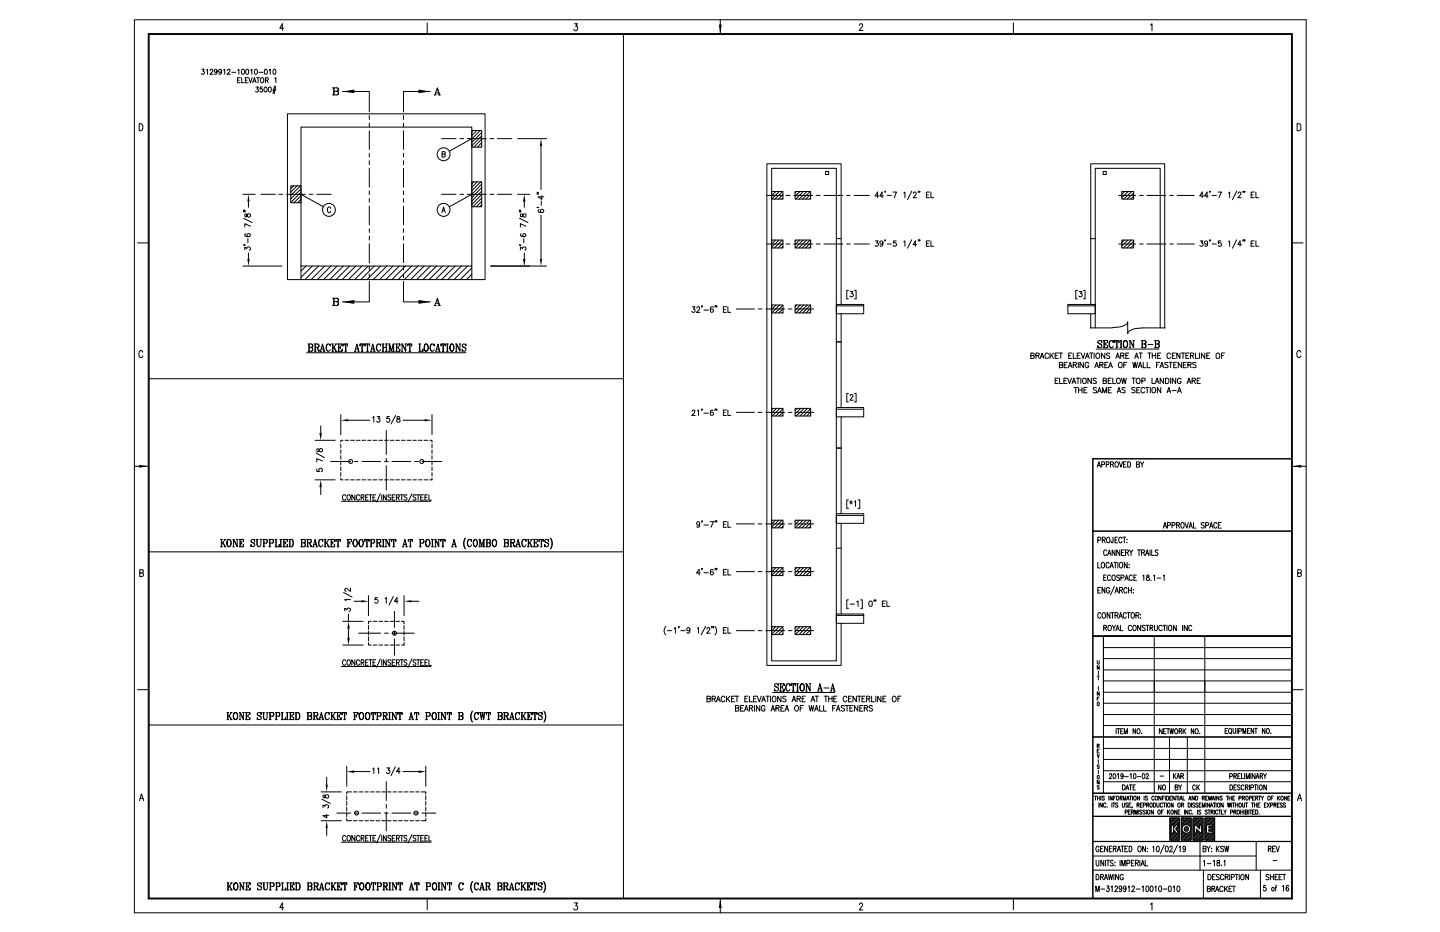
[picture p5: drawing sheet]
<svg xmlns="http://www.w3.org/2000/svg" width="432mm" height="279mm" viewBox="0 0 432 279" stroke-linecap="round" stroke-linejoin="round" font-family="sans-serif">
<g fill="none" stroke="#000" stroke-width=".3">
<path d="M40.3 5.9h351.4v267.7h-351.4zM44.4 10.1h343.1v259.4h-343.1zM44.6 10.1v259.2h342.9M44.7 10.3h342.6v259.2M85.1 8.5h-1.2l.8-1.4v2M128.1 6.9v3.2M172.2 7.1h.9l-.5 .8a.64 .64 0 0 1 .6 1 .64 .64 0 0 1-1.2-.1M186.9 10.3v258.9M216 5.9v4.2M257.7 7.6a.48 .48 0 0 1 .6-.5 .48 .48 0 0 1 .3 .8l-1 1.2h1.1M303.9 6.9v3.2M345 7.5l.4-.4v2.1"/>
<path d="M41.7 37.1a1.06 1.06 0 0 1 1.2 1 1.06 1.06 0 0 1-1.2 1.1zM60.5 20.7h.7l-.3 .6a.49 .49 0 0 1 .3 .8 .49 .49 0 0 1-.8-.1M61.9 21.1l.3-.4v1.6M63.1 21.2l.2-.5 .5 .4-.8 1.2h.9M65.1 21.3l-.2 .4h-.5l-.1-.5 .4-.5a.84 .84 0 0 1 .4 .8 .84 .84 0 0 1-.5 .8l-.3-.2M66.4 21.3l-.2 .4h-.4a.46 .46 0 0 1-.2-.7 .46 .46 0 0 1 .8 0v1l-.4 .3-.4-.2M67.1 21.1l.3-.4v1.6M68.2 21.2l.3-.5 .5 .4-.8 1.2h.9M69.5 21.7h1.2M71.2 24h.6M71.3 21.1l.3-.4v1.6M72.1 23.3h-.9v1.5h.9"/>
<path d="M72.5 23.3v1.5h.7M72.6 20.8a.74 .74 0 0 1 .8 .6 .74 .74 0 0 1-.5 .9l-.3-.1-.2-.5zM73.6 24h.5M73.9 20.8a.75 .75 0 0 1 .8 .6 .75 .75 0 0 1-.4 .9l-.6-.3v-.3zM74.4 23.3h-.8v1.5h.8M74.6 23.3l.5 1.5 .5-1.5M75.2 21.1l.3-.4v1.6M75.8 24.8l.5-1.5 .5 1.5M75.9 24.3h.7M76.5 20.8a.68 .68 0 0 1 .7 .7 .68 .68 0 0 1-.7 .7l-.2-.5zM76.7 26.1h.8l-.5 .6 .5 .1v.5l-.4 .3-.5-.3M77 23.3h.8"/>
<path d="M77.4 23.3v1.5M77.6 21.7h1.2M78.3 23.4l.4-.1 .4 .3v.9a.53 .53 0 0 1-.6 .3 .53 .53 0 0 1-.4-.6zM78.7 26.1h-.6l-.1 .7a.5 .5 0 0 1 .7 0 .5 .5 0 0 1-.1 .7 .5 .5 0 0 1-.7-.2M79.4 20.8a.68 .68 0 0 1 .8 .7 .68 .68 0 0 1-.8 .7l-.2-.5zM79.4 26.2l.2-.1a.82 .82 0 0 1 .5 .7 .82 .82 0 0 1-.5 .8l-.4-.3v-.4zM79.6 24h.7l.1-.5-.8-.2v1.5M80 24l.4 .8M80.7 26.2l.2-.1a.82 .82 0 0 1 .5 .7 .82 .82 0 0 1-.5 .8l-.4-.3-.1-.4zM80.8 21.1l.2-.4v1.6M81.8 27.2h.8M81.9 26.8h.8"/>
<path d="M82 20.8a.75 .75 0 0 1 .8 .6 .75 .75 0 0 1-.4 .9l-.5-.3zM82.3 25.8l-.4 2.3M82.4 23.5l.3-.2v1.5M82.6 25.8l-.4 2.3M86.2 34.1h59.3v49.7h-59.3zM90.3 38.1h51.2v41.7h-51.2zM99.7 26.3l1.6 .1 .2 .5-.2 .4h-.3M100.1 26.3v2.1M100.2 26.3v2.1M101 26.3l.3 .2v.6l-.3 .2h-.8M101 27.3l.4 .2-.1 .9h-1.6M101 27.3l.4 .5-.1 .5-.3 .1"/>
<path d="M102.7 27.4h8v6.1M110.7 34.6v1.2M110.7 36.9v1.1M110.7 39.2v5.6M121 34.6v1.2M121 36.9v1.1M121 39.2v5.6M129 27.4h-8v6.1M130.2 28.4h.6M130.4 28.4l.7-2.1 .7 2.1M130.6 27.9h1M131.1 26.6l.6 1.8"/>
<path d="M131.4 28.4h.7M141.5 39.1h2.9v5h-2.9zM141.9 39.1l-.4 .4M143 39.1l-1.5 1.5M144 39.1l-2.5 2.6M144.4 39.7l-2.9 3M389 37.1l.8 .1 .3 .4v1.1l-.3 .4-.8 .1zM72.8 58.3h3.7M78.2 58.3h4.3M83.7 58.3h1.1M85.9 58.3h5.6M87.2 55.7h3.1v5.1h-3.1z"/>
<path d="M88.1 55.7l-.9 .9M89.1 55.7l-1.9 1.9M90.1 55.7l-2.9 2.9M90.3 56.6l-3.1 3M90.3 57.7l-3.1 3M90.3 58.7l-2.2 2.1M90.3 59.7l-1.1 1.1M90.3 58.3l6.6 3.7M92.7 58.3h1.1M95 58.3h4.3M110.7 46v1.1M110.7 48.2v1.2"/>
<path d="M110.7 50.5v5.6M110.7 57.2v1.1M110.7 59.5v1.1M121 46v1.1M121 48.2v1.2M121 50.5v5.6M121 57.2v1.1M121 59.5v1.1M132.4 58.3h4.3M132.4 41.6h4.3M132.6 46.2l.7-.1 .1-.5-.8-.1v1.6h.6l.3-.3-.3-.6M137.9 58.3h1.1"/>
<path d="M137.9 41.6h1.1M140.1 58.3h5.7M140.1 41.6h5.7M141.5 54.5h2.9v7.5h-2.9zM141.5 41.6l-6.7 3.7M142.1 54.5l-.6 .6M143.1 54.5l-1.6 1.6M144.2 54.5l-2.7 2.6M144.4 43.9l-.2 .2M144.4 55.2l-2.9 3.1-6.7 3.7M144.4 56.2l-2.9 3.1M144.4 57.3l-2.9 3"/>
<path d="M144.4 58.3l-2.9 3M144.4 59.4l-2.6 2.6M144.4 40.7l-2.9 3M144.4 41.7l-2.3 2.4M144.4 42.8l-1.2 1.3M146.9 58.3h1.2M146.9 41.6h1.2M149.2 58.3h4.3M149.2 41.6h4.3M155.2 58.3h3.6M155.2 41.6h8.7M161.1 58.1v.2v-.2l.4 .2"/>
<path d="M161.1 57.7v.1v-.1l.4 .1M162.2 43.8v13M162.5 58.7v1.1l-1.1-.8h1.7M230 58.6h4.6M231.4 50.5h19.4v147.6h-19.4zM231.4 57.4h3.4v2.3h-3.4zM231.6 57.4l-.2 .2M232.7 57.4l-1.3 1.3M233.7 57.4l-2.3 2.3M234.7 57.4l-2.4 2.3M234.8 58.3l-1.4 1.4M234.8 59.4l-.4 .3"/>
<path d="M235.7 58.6h1.2M238 58.6h5.7M238.4 57.4h4.7v2.3h-4.7zM238.8 57.4l-.4 .4M239.9 57.4l-1.5 1.4M240.9 57.4l-2.3 2.3M242 57.4l-2.4 2.3M243 57.4l-2.4 2.3M243.1 58.3l-1.5 1.4M243.1 59.4l-.4 .3M244.8 58.6h1.2M247.1 58.6h5.6"/>
<path d="M247.6 51.4h.9v.9h-.9zM253.8 58.6h1.1M256.1 58.6h4.6M263.5 58.8h-1.1l.7-1.2v1.7M264.9 58.8h-1.1l.7-1.2v1.7M265.4 57.4l-.1 .3M266 58.6h1.3M267.8 57.6h1l-.7 1.7M271 57.9l.4-.3v1.7M273.4 57.3l-1.3 2.6M273.9 58a.43 .43 0 0 1 .6-.4 .43 .43 0 0 1 .2 .7l-.9 1h1M275.4 57.4l-.1 .3"/>
<path d="M275.8 57.4v.3M277.8 58.4h.6M278.7 57.6h-.9v1.7h.9M279.1 57.6v1.7h.9M330.8 51.4h.9v.9h-.9zM335.4 58.6h5.1M336.4 57.4h3.5v2.3h-3.5zM337.2 57.4l-.8 .9M338.3 57.4l-1.9 1.9M339.3 57.4l-2.3 2.3M339.9 57.8l-1.9 1.9M339.9 58.8l-.8 .9"/>
<path d="M341.7 58.6h1.1M343.9 58.6h5.7M350.8 58.6h1.1M353 58.6h5.1M360.8 58.8h-1.1l.8-1.2v1.7M362.3 58.8h-1.1l.7-1.2v1.7M362.9 57.4h-.2h.2l-.2 .3M363.5 58.6h1.2M365.3 57.6h1l-.8 1.7M368.4 57.9l.3-.3v1.7M370.8 57.3l-1.2 2.6M371.3 58l.2-.4h.4l.2 .3-.9 1.4h1"/>
<path d="M372.8 57.4l-.1 .3M373.3 57.4h-.2h.2l-.2 .3M375.2 58.4h.6M376.1 57.6h-.9v1.7h.9M376.6 57.6v1.7h.8M41.2 72.8h3.2M72.8 79.8h11.8M73.1 65.4l2.5 1.3M73.2 73.4v.2v-.2l.4 .2M73.2 63.4v.2v-.2l.4 .2M73.2 63v.2v-.2l.4 .2M73.4 74.9v-.8l.6 .4a.54 .54 0 0 1 .8-.4 .54 .54 0 0 1 0 .9"/>
<path d="M73.5 64.2v.7h.5a.58 .58 0 0 1 .5-.8 .58 .58 0 0 1 .5 .8 .66 .66 0 0 1-.8 .1 .66 .66 0 0 1-.2-.8zM73.7 70.1l-.3 .3a.81 .81 0 0 0 .8 .6 .81 .81 0 0 0 .8-.7 .49 .49 0 0 0-.7-.2 .49 .49 0 0 0 0 .8l.2 .1M74.3 71.5v1.3M74.5 60.5v1.6M74.5 75.9v1.7M75.1 67.8l-1.7-.7v1M90.3 79.8v4M91.8 79.8l-1.5 1.5M93.6 79.8l-3.3 3.3M95.5 79.8l-4.1 4M97.4 79.8l-4.1 4M99.1 62.5l-.3-.4-.6 .4v.8l.4 .5 .4-.1 .1-.4"/>
<path d="M99.2 79.8l-4 4M101.1 79.8l-4.1 4M103 79.8l-4.1 4M104.8 79.8l-4 4M106.7 79.8l-4.1 4M108.5 79.8l-4 4M110.4 79.8l-4.1 4M110.7 61.8v5.6M110.7 68.6v1.1M110.7 70.8v1.2M110.7 73.1v5.6M110.7 79.8v1.1"/>
<path d="M112.3 79.8l-4.1 4M114.1 79.8l-4 4M116 79.8l-4.1 4M117.9 79.8l-4.1 4M119.7 79.8l-4 4M121 61.8v5.6M121 68.6v1.1M121 70.8v1.2M121 73.1v5.6M121 79.8v1.1M121.6 79.8l-4.1 4M123.4 79.8l-4 4"/>
<path d="M125.3 79.8l-4.1 4M127.2 79.8l-4.1 4M129 79.8l-4 4M130.9 79.8l-4.1 4M132.5 63.8l.5-1.7 .5 1.7M132.8 79.8l-4.1 4M132.8 63.2h.5M134.6 79.8l-4 4M136.5 79.8l-4.1 4M138.3 79.8l-4 4M140.2 79.8l-4.1 4M141.5 79.8v4"/>
<path d="M144.4 60.4l-1.6 1.6M144.4 61.4l-.6 .6M147.2 79.8h16.7M155.8 65.4l2.5 1.3M155.9 73.4v.2v-.2l.3 .2M155.9 63.4v.2v-.2l.3 .2M155.9 63v.2v-.2l.3 .2M156 74.9v-.8l.7 .4a.51 .51 0 0 1 .8-.4 .51 .51 0 0 1-.1 .9M156.1 64.2v.7h.5a.61 .61 0 0 1 .4-.7 .61 .61 0 0 1 .7 .2 .49 .49 0 0 1-.3 .7 .49 .49 0 0 1-.6-.5l-.2-.4zM156.3 70.1l-.2 .1a.83 .83 0 0 0 .7 .9 .83 .83 0 0 0 .9-.6 .47 .47 0 0 0-.4-.5 .47 .47 0 0 0-.5 .4 .47 .47 0 0 0 .4 .6M157.1 71.5v1.3M157.2 60.5v1.6"/>
<path d="M157.2 75.9v1.7M157.7 67.8l-1.7-.7v1M161.1 62.1l.4 .1M161.6 62.8l-.2 .4 .1 .3 1.3 .2a.52 .52 0 0 0 .1-.8 .52 .52 0 0 0-.8 .1v.5l.4 .2M162.2 64.5v13.1M162.3 60.3v1.3M230 73.2h4.6M231.4 72h3.4v2.3h-3.4zM231.5 72l-.1 .1M232.6 72l-1.2 1.2M233.6 72l-2.2 2.2M234.6 72l-2.4 2.3"/>
<path d="M234.8 72.9l-1.5 1.4M234.8 73.9l-.4 .4M235.7 73.2h1.2M238 73.2h5.7M238.4 72h4.7v2.3h-4.7zM238.8 72l-.4 .3M239.8 72l-1.4 1.3M240.8 72l-2.3 2.3M241.9 72l-2.4 2.3M242.9 72l-2.4 2.3M243.1 72.8l-1.5 1.5M243.1 73.8l-.4 .5"/>
<path d="M244.8 73.2h1.2M247.1 73.2h5.6M250.8 71.5h1.4zM253.8 73.2h1.1M256.1 73.2h4.6M262.6 72.2h.7l-.4 .6a.54 .54 0 0 1 .4 .9 .54 .54 0 0 1-.9-.1M264.8 72.7l-.3 .5a.49 .49 0 0 1-.6-.3 .49 .49 0 0 1 .1-.6 .49 .49 0 0 1 .7 .1l.1 .3a.8 .8 0 0 1-.5 1.1l-.4-.1M265.4 72l-.1 .3M266 73.2h1.3M268.7 72.2h-.7l-.1 .7a.55 .55 0 0 1 .8 0 .55 .55 0 0 1-.1 .8 .55 .55 0 0 1-.8-.1M271 72.5l.4-.3v1.6M273.4 71.9l-1.3 2.5"/>
<path d="M274.8 73.3h-1l.7-1.1v1.6M275.4 72l-.1 .3M275.8 72v.3M277.8 73h.6M278.7 72.2h-.9v1.6h.9M279.1 72.2v1.6h.9M327.1 71.5h1.3zM335.4 73.2h5.1M336.4 72h3.5v2.3h-3.5zM337.1 72l-.7 .7M338.2 72l-1.8 1.7M339.3 72l-2.4 2.3"/>
<path d="M339.9 72.3l-2 2M339.9 73.4l-.9 .9M341.7 73.2h1.1M343.9 73.2h5.7M350.8 73.2h1.1M353 73.2h5.1M359.9 72.2h.8l-.4 .6a.54 .54 0 0 1 .4 .9 .54 .54 0 0 1-1-.1M362.1 72.7l-.2 .5a.5 .5 0 0 1-.6-.2 .5 .5 0 0 1 .1-.6 .5 .5 0 0 1 .6 0l.1 .3a.8 .8 0 0 1-.4 1.1l-.4-.1M362.9 72h-.2h.2l-.2 .3M363.5 73.2h1.2M366.1 72.2h-.8v.7a.55 .55 0 0 1 .8 0 .55 .55 0 0 1-.1 .8 .55 .55 0 0 1-.7-.1M368.4 72.5l.3-.3v1.6"/>
<path d="M370.8 71.9l-1.2 2.5M372.3 73.3h-1.1l.7-1.1v1.6M372.8 72l-.1 .3M373.3 72h-.2h.2l-.2 .3M375.2 73h.6M376.1 72.2h-.9v1.6h.9M376.6 72.2v1.6h.8M387.5 72.8h3.2M99.7 89.4l1.6 .1 .1 .8-.4 .1M100.1 89.4v2.2M100.2 89.4v2.2M101 89.4l.3 .2v.7l-1.1 .1"/>
<path d="M101 90.4l.3 .1 .2 .3-.2 .6-1.6 .2M101 90.4l.4 .4-.1 .6-.3 .2M110.7 84.3v6.2h-8M110.7 82.1v1.1M121 84.3v6.2h8M121 82.1v1.1M130.2 91.6h.6M130.4 91.6l.7-2.2 .7 2.2M130.6 90.9h1M131.1 89.7l.6 1.9M131.4 91.6h.7M141.5 80.3l-3.5 3.5"/>
<path d="M141.5 82.2l-1.6 1.6M207.6 91.9h.8l-.5 .7a.51 .51 0 0 1 .4 .8 .51 .51 0 0 1-.9-.1M209 92.4l.2-.5 .5 .1 .1 .3-.2 .6-.7 .7h1M210.6 91.7h-.2h.2l-.2 .4M211.1 93h1.3M213.9 92.2l-.4-.3-.3 .1-.2 1.4a.5 .5 0 0 0 .8 .1 .5 .5 0 0 0 0-.7 .5 .5 0 0 0-.8 .1v.1M214.5 91.7h-.1h.1l-.1 .4M215 91.7l-.1 .4M216.9 92.8h.6M217.8 91.9h-.9v1.7h.9M218.3 91.9v1.7h.8M220.8 92.6h5.4"/>
<path d="M227.3 92.6h1.2M229.6 92.6h5.7M231.4 91.4h3.4v2.4h-3.4zM231.6 91.4l-.2 .4M232.7 91.4l-1.3 1.4M233.8 91.4l-2.4 2.4M234.8 91.5l-2.4 2.3M234.8 92.5l-1.3 1.3M234.8 93.6l-.3 .2M236.4 92.6h1.1M238.4 91.4h4.7v2.4h-4.7zM238.7 92.6h5.3"/>
<path d="M238.9 91.4l-.5 .5M239.9 91.4l-1.5 1.6M241 91.4l-2.3 2.4M242.1 91.4l-2.4 2.4M243.1 91.4l-2.4 2.4M243.1 92.5l-1.4 1.3M243.1 93.5l-.3 .3M250.8 91.3h8.2v2.8h-8.2zM250.8 91.7h8.2M252.2 91.3v-42.2h-22.2v150.4h22.2v-12.6M252.2 94.1v28.1M254.4 87h-.5v2.6h.5"/>
<path d="M254.9 87.4h.9l-.4 .6a.54 .54 0 0 1 .4 .8 .54 .54 0 0 1-1-.1M256.2 87h.5v2.6h-.5M320.2 91.3h8.2v2.8h-8.2zM320.2 91.7h8.2M323.1 87h-.5v2.6h.5M323.6 87.4h.8l-.4 .6a.54 .54 0 0 1 .4 .8 .54 .54 0 0 1-.9-.1M324.9 87h.5v2.6h-.5M326.9 98.3h6.7M327.1 91.3v-42.2h22.1v49.2M327.1 94.1v4.2M328.4 98.3v-47.8h19.5v47.8M333.6 98.2l1-.1a4.5 4.5 0 0 0 3.5-1.2l.1-.4v3.5v-.3a5.4 5.4 0 0 1 4.5-1.4h6.7"/>
<path d="M42.8 105.6a.62 .62 0 0 0-.7-.5 .62 .62 0 0 0-.4 .8v.5a.61 .61 0 0 0 .4 .8 .61 .61 0 0 0 .7-.5M44.7 113.5h142.2M91.9 105.7h47.8M92.4 103.1l1.2 .1 .2 .5-.4 .4M92.6 103.1v2.2M92.7 103.1v2.2M93.4 103.1l.3 .4-.1 .5-.9 .1M93.4 104.1l.4 .5-.1 .5-.3 .2h-1M93.4 104.1l.3 .5-.3 .7M94.2 103.1h1l.5 .4-.2 .6h-.9M94.2 105.3h.6M94.5 103.1v2.2"/>
<path d="M94.6 103.1v2.2M95 104.1l.5 1h.3M95.2 104.2l.3 1.1 .3-.3M95.2 103.1l.4 .4-.4 .6M95.9 105.3h.5M96.1 105.3l.6-2.2 .6 2.2M96.3 104.6h.7M96.7 103.5l.5 1.8M96.9 105.3h.6M98.4 103.1a1.41 1.41 0 0 0 0 2.2M99 103.5l.1 .2v-.6l-.1 .4-.2-.3a1.03 1.03 0 0 0-1.1 .6 1.03 1.03 0 0 0 .3 1.2l.6 .3 .5-.5M99.5 103.1h.5"/>
<path d="M99.5 105.3h.5M99.7 103.1v2.2M99.8 103.1v2.2M100.1 104.1l.7 1.2M100.2 104.1l.6 1.2M100.5 103.1h.5M100.5 105.3h.5M100.8 103.1l-1 1.4M101.3 103.1h1.3v.6l-.1-.6M101.3 105.3h1.3v-.7l-.1 .7M101.5 103.1v2.2M101.6 103.1v2.2"/>
<path d="M101.6 104.1h.5M102.1 103.7v.9M103.1 103.1l-.1 .6v-.6h1.2v.6l-.1-.6M103.4 105.3h.5M103.6 103.1v2.2M103.7 103.1v2.2M106.3 105.3h.5M106.4 105.3l.6-2.2 .6 2.2M106.6 104.6h.8M107 103.5l.5 1.8M107.3 105.3h.4M108 103.1l-.1 .6v-.6h1.3v.6l-.1-.6"/>
<path d="M108.3 105.3h.6M108.5 103.1v2.2M108.6 103.1v2.2M109.6 103.1v.6v-.6h1.2v.6l-.1-.6M109.9 105.3h.6M110.2 103.1v2.2M111.1 105.3h.5M111.3 105.3l.5-2.2 .6 2.2M111.4 104.6h.7M111.8 103.5l.5 1.8M112 105.3h.5M113.5 103.1a1.41 1.41 0 0 0 0 2.2"/>
<path d="M114 103.5l.1 .2v-.6l-.1 .4-.1-.3a1.03 1.03 0 0 0-1.1 .6 1.03 1.03 0 0 0 .2 1.2l.6 .3 .5-.5M114.6 103.1h.5M114.6 105.3h.5M114.8 103.1v2.2M114.9 103.1v2.2M114.9 104.1h.9M115.6 103.1h.6M115.6 105.3h.6M115.8 103.1v2.2M115.9 103.1v2.2M116.5 103.1h.3l.5 1.9M116.5 105.3h.5"/>
<path d="M116.8 105.3v-2.2l.5 2.2 .6-2.2v2.2M117.7 105.3h.6M117.9 103.1h.4M118 103.1v2.2M118.6 103.1h1.3v.6l-.1-.6M118.6 105.3h1.3v-.7l-.1 .7M118.9 103.1v2.2M119 104.1h.5M119 103.1v2.2M119.5 103.7v.9M120.3 103.1h.3l1.1 2M120.3 105.3h.5"/>
<path d="M120.6 103.1v2.2M121.4 103.1h.5M121.7 103.1v2.2l-1.1-2M122.3 103.1v.6v-.6h1.1v.6v-.6M122.6 105.3h.6M122.9 103.1v2.2M125.6 105.3h1.2v-.7l-.1 .7M125.6 103.1h.6M125.8 103.1v2.2M125.9 103.1v2.2M127.7 103.1a1.3 1.3 0 0 0 .1 2.2 1.23 1.23 0 0 0 .7-1.1 1.23 1.23 0 0 0-.8-1.1 1.62 1.62 0 0 0 0 2.2M127.8 103.1a1.43 1.43 0 0 1 0 2.2"/>
<path d="M129.5 103.1a1.41 1.41 0 0 0 0 2.2M130.1 103.5l.1 .2v-.6l-.1 .4-.1-.3a1.03 1.03 0 0 0-1.1 .6 1.03 1.03 0 0 0 .2 1.2l.6 .3 .5-.5M130.6 105.3h.5M130.7 105.3l.6-2.2 .5 2.2M130.9 104.6h.7M131.3 103.5l.4 1.8M131.5 105.3h.5M132.3 103.1l-.1 .6v-.6h1.3v.6l-.1-.6M132.6 105.3h.6M132.8 103.1v2.2M132.9 103.1v2.2M133.9 103.1h.6"/>
<path d="M133.9 105.3h.6M134.1 103.1v2.2M134.2 103.1v2.2M135.4 103.1a1.3 1.3 0 0 0 .2 2.2 1.23 1.23 0 0 0 .6-1.1 1.23 1.23 0 0 0-.8-1.1 1.62 1.62 0 0 0 0 2.2M135.6 103.1a1.43 1.43 0 0 1 0 2.2M136.6 103.1h.3l1 2M136.6 105.3h.5M136.8 103.1v2.2M137.7 103.1h.5M137.9 103.1v2.2l-1-2M138.6 103.6l1.1 1v.4l-.4 .3-.6-.3-.1-.4v.7l.1-.3M139.6 103.5l.1-.4v.6l-.3-.5-.4-.1-.4 .5 1.1 1"/>
<path d="M250.8 102.5h1.4M250.8 102.4h1.4M254.4 117.9h-.5v2.6h.5M254.9 118.7a.43 .43 0 0 1 .5-.4 .43 .43 0 0 1 .4 .5l-1 1.2h1.1M256.2 117.9h.5v2.6h-.5M309.1 106.6l.9-.1v-.5l-.9-.2v1.6h.9l.1-.5-.4-.3M310.6 106.6l.9-.1 .2-.4-1.1-.3v1.6M311.1 106.6l.6 .8M311.9 107.4l.6-1.6 .5 1.6M312.1 106.9h.7M314.5 106.2a.57 .57 0 0 0-.7-.4 .57 .57 0 0 0-.4 .6l.2 1h.6l.3-.3M314.9 105.8v1.6"/>
<path d="M315.3 106.5l.6 .9M315.9 105.8l-1 1.1M316.4 114.1h.6M316.4 106.6h.6M317.3 113.4h-.9v1.6h.9M317.3 105.8h-.9v1.6h.9M317.6 105.8h1M317.7 109.4l.8-.1 .2-.4-1-.3v1.6h.9l.1-.5-.4-.3M317.8 113.4v1.6h.9M318.1 105.8v1.6M319 114.1h.6M319.1 109.4h.6"/>
<path d="M320 113.4h-1v1.6h1M320 108.6h-.9v1.6h.9M320.1 113.4l.6 1.6 .6-1.6M320.3 110.2l.6-1.6 .6 1.6M320.5 106.6h.5M320.5 109.7h.7M321.4 105.8h-.9v1.6h.9M321.5 115l.5-1.6 .6 1.6M321.6 114.5h.8M321.8 105.8v1.6h.9M321.8 109.4l.9-.1 .1-.4-1-.3v1.6M322.1 116.2h1"/>
<path d="M322.3 109.4l.5 .8M322.6 116.2v1.6M322.7 113.4h1.1M323 106.6h.6M323.3 113.4v1.6M323.3 108.6v1.6M323.4 116.2v1.6M323.4 116.9h1M323.9 105.8h-.9v1.6h.9M324.1 113.4v1.6M324.2 105.8l.6 1.6 .5-1.6M324.4 116.2v1.6"/>
<path d="M324.8 113.5l.2-.1 .6 .1 .1 1.1a.57 .57 0 0 1-.6 .4 .57 .57 0 0 1-.5-.6zM324.9 108.6v1.6l-1.1-1.6v1.6M325 116.9h.6M325.5 107.4l.6-1.6 .5 1.6M325.7 106.9h.7M326 116.2h-1v1.6h1M326.5 109a.57 .57 0 0 0-.7-.4 .57 .57 0 0 0-.4 .6v.4a.57 .57 0 0 0 .4 .6 .57 .57 0 0 0 .7-.3v-.3h-.4M326.7 105.8h1M327.2 113.4v1.6l-1-1.6v1.6M327.2 105.8v1.6M328.1 105.8v1.6M328.3 110.2l.5-1.6 .6 1.6"/>
<path d="M328.5 109.7h.7M328.7 104.6h18.9M328.8 113.5l-.4-.1-.7 .1 .1 .4 1 .7v.2l-.4 .2-.7-.2M328.8 116.3l-.3-.1-.7 .1 .1 .4 .9 .6v.3l-.3 .2-.7-.2M328.9 105.9l.1-.1a.81 .81 0 0 1 .8 .9 .81 .81 0 0 1-.9 .7l-.3-.6 .1-.6zM329.1 117.8l.6-1.6 .6 1.6M329.2 102.6l1.1 .7 .1 .7-.5 .2a.6 .6 0 0 1-.7-.6v.6l.1-.2M329.4 117.3h.6M329.8 109.4l.8-.1 .2-.4-1-.3v1.6M330.3 102.4l.1-.3v.6a.6 .6 0 0 0-.6-.6 .6 .6 0 0 0-.6 .5l1.2 .9M330.3 109.4l.5 .8M330.6 117.8v-1.6l.6 1.6 .6-1.6v1.6"/>
<path d="M330.8 114.1l.8-.1 .2-.4-1-.2v1.6l.9-.1 .1-.4-.4-.4M330.8 102.1h1.3v.6v-.6M330.8 104.2h1.3v-.6v.6M331 102.1v2.1M331.1 102.1v2.1M331.1 103.1h.5M331.3 105.8v1.6l-1-1.6v1.6M331.3 109.4h.5M331.6 102.7v.8M332.2 108.6h-.9v1.6h.9M332.3 114.1h.5M332.3 116.9h.6"/>
<path d="M332.4 110.2l.6-1.6 .6 1.6M332.7 109.7h.6M332.7 106.1l-.3-.3-.6 .3 .1 .3 .8 .4v.6l-.9-.1M333.2 102.1a1.3 1.3 0 0 0 0 2.1M333.2 113.4h-.9v1.6h.9M333.2 116.2h-.9v1.6h.9M333.7 113.4v1.6h.8M333.8 102.4v.3v-.6v.3l-.5-.3a1.1 1.1 0 0 0-.8 1.1 1.1 1.1 0 0 0 .8 1l.5-.5M334.3 102.1v.6v-.6h1.2v.6l-.1-.6M334.6 107.4l.5-1.6 .6 1.6M334.6 104.2h.6M334.8 106.9h.7"/>
<path d="M334.9 102.1v2.1M334.9 113.5l.3-.1a.75 .75 0 0 1 .8 .9 .75 .75 0 0 1-1.1 .5l-.1-.4zM335 117.8l.5-1.6 .6 1.6M335.2 117.3h.8M335.5 108.8l.3-.2 .6 .2 .1 1.1a.57 .57 0 0 1-.7 .3 .57 .57 0 0 1-.4-.6zM335.9 104.2h.5M335.9 102.1h.5M336 106.6l1-.1v-.6l-1-.1v1.6M336.1 102.1v2.1M336.2 102.1v2.1M336.3 113.4l.3 1.6 .4-1.6 .4 1.6 .3-1.6M336.5 106.6l.6 .8"/>
<path d="M337 109.4h.6M337.4 116.3l-.3-.1-.6 .1v.5l.9 .4-.1 .5-.8-.1M337.4 102.1a1.16 1.16 0 0 0-.6 1.1 1.16 1.16 0 0 0 .8 1 1.16 1.16 0 0 0 .6-1.1 1.16 1.16 0 0 0-.8-1 1.35 1.35 0 0 0 0 2.1M337.6 102.1a1.35 1.35 0 0 1 0 2.1M337.6 106.6h.6M337.9 108.6h-.9v1.6M338.5 105.8h-.9v1.6h.9M338.6 104.2h.5M338.6 102.1h.3l1 2M338.8 102.1v2.1M339.4 113.4h1M339.7 108.6l.3 1.6 .4-1.6 .3 1.6 .4-1.6"/>
<path d="M339.7 102.1h.5M339.9 102.1v2.1l-1-1.9M339.9 113.4v1.6M340.3 107.4l.5-1.6 .6 1.6M340.4 116.3l-.4-.1-.7 .1 .2 .5 .8 .3 .1 .2v.3l-.4 .2-.7-.2M340.4 106.9h.8M340.9 113.5l.3-.1a.75 .75 0 0 1 .7 .9 .75 .75 0 0 1-1 .5l-.2-.4zM340.9 116.9h.6M341.3 110.2l.6-1.6 .6 1.6M341.5 105.8h1.1M341.5 109.7h.7M341.8 116.2h-.9v1.6h.9"/>
<path d="M342.1 105.8v1.6M342.2 102.1l1.3 .1 .2 .5-.5 .4M342.4 114.2l.8-.1 .2-.5-.3-.2h-.7v1.6M342.5 102.1v2.1M342.6 102.1v2.1M342.8 108.6v1.6h.9M343.2 116.5a.57 .57 0 0 0-.6-.3 .57 .57 0 0 0-.5 .6v.4a.57 .57 0 0 0 .5 .6 .57 .57 0 0 0 .6-.4M343.2 102.1l.4 .3-.2 .6-.8 .1M343.2 103.1l.4 .2v.8l-1.4 .1M343.2 103.1l.4 .4-.1 .6-.3 .1M343.6 116.2h.9M344 108.6v1.6h.9"/>
<path d="M344 116.2v1.6M344.2 105.8h1M344.3 103.3h1.4M344.7 105.8v1.6M344.9 116.2v1.6M345.4 113.4v1.6h.9M345.5 116.3l.4-.1a.75 .75 0 0 1 .7 .9 .75 .75 0 0 1-1.1 .5zM345.5 106.6h1M345.5 105.8v1.6M346.2 102.1l1.3 .1 .1 .5-.4 .4M346.4 115l.6-1.6 .6 1.6M346.5 102.1v2.1"/>
<path d="M346.5 105.8v1.6M346.6 114.5h.7M346.8 109.4h.5M347.1 106.6h.6M347.2 102.1l.4 .3-.2 .6-.9 .1M347.2 103.1l.4 .2v.8l-1.4 .1M347.2 103.1l.4 .4-.1 .6-.3 .1M347.7 108.6h-.9v1.6M347.8 110.2l.6-1.6 .6 1.6M348.1 116.2v1.6l-1.1-1.6v1.6M348.1 105.8h-1v1.6h1M348.1 109.7h.6"/>
<path d="M348.9 113.4v1.6l-1-1.6v1.6M349.5 113.4a.85 .85 0 0 1 1 .5 .85 .85 0 0 1-.5 1.1h-.5zM349.9 117.8l.6-1.6 .5 1.6M350.1 117.3h.8M350.3 108.8l-.4-.2-.7 .2 .1 .3 1 .7v.3l-.4 .1-.7-.1M350.6 108.6h.9M351 106.2a.57 .57 0 0 0-.6-.4 .57 .57 0 0 0-.5 .6l.3 1h.6l.2-.3M351 108.6v1.6M351 113.4v1.6M351.5 117.1h1.2M351.5 106.6h.5M352 109.4h.5"/>
<path d="M352.5 105.8h-1v1.6h1M352.6 113.4v1.6l-1.1-1.6v1.6M352.9 108.6h-.9v1.6h.9M353.1 117.8l.6-1.6 .5 1.6M353.3 117.3h.7M353.8 105.8v1.6l-.9-1.6v1.6M354.2 113.7a.57 .57 0 0 0-.7-.3 .57 .57 0 0 0-.4 .6v.4a.57 .57 0 0 0 .4 .6 .57 .57 0 0 0 .7-.4v-.2h-.4M354.2 105.8h1.1M354.3 108.6v1.6l-1-1.6v1.6M354.8 105.8v1.6M354.8 109.4h.6M355.6 106.6h.6"/>
<path d="M355.8 108.6h-1v1.6h1M355.9 115l.6-1.6 .6 1.6M356.2 109.4l.9-.1v-.6l-.9-.1v1.6M356.2 114.5h.7M356.5 105.8h-.9v1.6h.9M356.7 109.4l.5 .8M357 106.6h.6l.4-.5-.4-.3h-.6v1.6M357.5 114.1l.8-.1 .2-.4-1-.2v1.6M357.5 106.6l.5 .8M358 114.1l.5 .9M358.5 105.8v1.6h.8M358.6 108.8l-.3-.2-.7 .2 .2 .4 .8 .4v.5l-.3 .1-.7-.1"/>
<path d="M359 114.1h.5M359.7 105.8v1.6M359.9 113.4h-.9v1.6h.9M361.3 105.8v1.6l-1-1.6v1.6M361.9 106.6h.5M362.8 105.8h-.9v1.6h.9M364.9 105.9l.2-.1a.9 .9 0 0 1 .7 .7 .9 .9 0 0 1-.3 .9h-.6l-.2-.3v-.9zM366.3 106.6h.6M367.2 105.8h-.9v1.6M390.1 105.6a.62 .62 0 0 0-.8-.5 .62 .62 0 0 0-.4 .8v.5a.61 .61 0 0 0 .4 .8 .61 .61 0 0 0 .8-.5M40.3 139.8h4.1M94.5 132h6"/>
<path d="M94.7 135.8l2.6 1.4M95.1 134.6l-.1 .5 .2 .3 .5-.2 .5-.7 .4 .1 .1 .5a.54 .54 0 0 1-.7 .3 .54 .54 0 0 1-.3-.6l-.3-.3zM96.2 127.7v2.1M96.7 138.2l-1.7-.7v1M99.1 138.3h6.1M102.2 124.3v6M102.2 133.2v1.1M102.2 134.9v1.1M102.2 136.6v1.1M102.2 138.3v1.1M102.2 140v1.1M102.9 132h-.7v.6"/>
<path d="M103.5 132h1.1M104.4 126h6.5M105.2 132h1.1M106.3 138.3h1.1M106.8 132h1.1M108.5 132h1.1M108.5 138.3h5.6M110.2 132h1.1M111.8 125.2l.3-.3v1.7M111.9 132h1.1M113.1 124.9h.8l-.4 .6a.54 .54 0 0 1 .4 .8 .54 .54 0 0 1-1-.1M113.6 132h1.1"/>
<path d="M115.3 132h1.1M115.3 138.3h1.1M115.8 129v7.2M115.8 137.4v1.1M115.8 139.6v7.3M116.8 124.9h-.7l-.1 .7a.55 .55 0 0 1 .8 0 .55 .55 0 0 1-.1 .8 .55 .55 0 0 1-.8-.2M117 132h1.1M117.5 138.3h5.7M118.6 124.5l-1.3 2.6M118.7 132h1.1M119 125v.4a.71 .71 0 0 1 .8 .3 .71 .71 0 0 1 0 .8 .57 .57 0 0 1-.9-.4 .57 .57 0 0 1 .7-.6l.3-.2-.1-.3zM120.4 132h1.1"/>
<path d="M120.8 126h6.5M122.1 132h1.1M123.8 132h1.1M124.3 138.3h1.2M125.5 132h1.1M126.6 138.3h5.9M127.2 132h1.1M128.9 132h.6v.6M129.5 124.3v6M129.5 133.2v1.1M129.5 134.9v1.1M129.5 136.6v1.1"/>
<path d="M129.5 138.3v1.1M129.5 140v1.1M207.5 123.3a.43 .43 0 0 1 .5-.4 .43 .43 0 0 1 .4 .5l-1 1.1h1M209.1 123.2l.4-.3v1.6M210.6 122.7h-.2h.2l-.2 .4M211.1 123.9h1.3M213.9 123.1l-.5-.2-.4 .3v1.2a.51 .51 0 0 0 .8 .1 .51 .51 0 0 0 0-.8 .51 .51 0 0 0-.8 .1v.2M214.5 122.7h-.1h.1l-.1 .4M215 122.7l-.1 .4M216.9 123.7h.6M217.8 122.9h-.9v1.6h.9M218.3 122.9v1.6h.8"/>
<path d="M220.8 123.6h5.4M227.3 123.6h1.2M229.6 123.6h5.7M231.4 122.4h3.4v2.3h-3.4zM231.8 122.4l-.4 .5M232.8 122.4l-1.4 1.5M233.8 122.4l-2.2 2.3M234.8 122.6l-2.2 2.1M234.8 123.6l-1.2 1.1M234.8 124.6l-.2 .1M236.4 123.6h1.1M238.4 122.4h4.7v2.3h-4.7z"/>
<path d="M238.7 123.6h5.3M239 122.4l-.6 .6M240.1 122.4l-1.7 1.6M241.1 122.4l-2.3 2.3M242.1 122.4l-2.2 2.3M243.1 122.5l-2.2 2.2M243.1 123.5l-1.2 1.2M243.1 124.5l-.2 .2M250.8 122.2h8.2v2.8h-8.2zM250.8 134.4h1.4M250.8 134.3h1.4M250.8 122.7h8.2"/>
<path d="M252.2 125v29M327.7 137.5v131.7M327.7 137.6h59.6M329.2 139.5h.7M330.4 139.3l.7-.1 .1-.6-.8-.2v1.6M331.7 139.3l.8-.1v-.7l-.8-.1v1.6M333 139.2l.8-.1 .1-.4-.3-.3h-.6v1.6M333.5 139.2l.4 .8M334.6 138.5l.1-.1a.9 .9 0 0 1 .7 .7 .9 .9 0 0 1-.3 .9h-.5l-.3-.3v-.9zM335.6 138.4l.5 1.6 .5-1.6M336.9 139.2h.5M337.7 138.4h-.8v1.6h.8"/>
<path d="M338.2 138.4a.85 .85 0 0 1 .8 .7 .85 .85 0 0 1-.4 .9h-.4zM340.8 139.2l.7-.1 .2-.4-.3-.3h-.6v1.6h.7l.2-.5-.3-.3M342 138.4l.5 .8v.8M343 138.4l-.5 .8M387.3 137.5h-59.6v131.7M387.5 139.8h4.2M94.5 143.8h6M95 140.5v.8l.8 .1a.57 .57 0 0 1-.2-.9 .57 .57 0 0 1 .9 0 .57 .57 0 0 1-.1 .9M96.2 146v2.3M102.2 143.3v.5h.7M102.2 141.6v1.1M102.4 150.3h26.8"/>
<path d="M103.5 143.8h1.1M103.7 148.7l-.2-.4h-.5a.82 .82 0 0 0-.4 1 .82 .82 0 0 0 .9 .6l.2-.3M104.3 148.3h.2a.87 .87 0 0 1 .6 .7 .87 .87 0 0 1-.3 .9h-.1a.9 .9 0 0 1-.7-.6 .9 .9 0 0 1 .3-1zM105.2 143.8h1.1M106.4 148.3v1.6l-.9-1.6v1.6M106.8 143.8h1.1M107.9 148.7l-.3-.4h-.5a.82 .82 0 0 0-.3 1 .82 .82 0 0 0 .8 .6l.3-.3M108.3 149.1l.8-.1v-.6l-.8-.1v1.6M108.5 143.8h1.1M108.7 149.1l.4 .8M109.6 149.1h.6M110.2 143.8h1.1"/>
<path d="M110.4 148.3h-.8v1.6h.8M110.7 148.3h.8M111.1 148.3v1.6M111.8 149.1h.6M111.9 143.8h1.1M112.7 148.3h-.9v1.6h.9M113.6 143.8h1.1M114 148l-1.1 2.5M114.5 148.3v1.6M115.3 143.8h1.1M115.8 148.3v1.6l-.8-1.6v1.6M117 143.8h1.1"/>
<path d="M117.2 148.5l-.1-.2-.8 .2v.3l.8 .5v.6h-.5l-.3-.2M117.6 149.1h.6M118.4 148.3h-.8v1.6h.8M118.7 143.8h1.1M118.9 149.1l.7-.1 .1-.6-.8-.1v1.6M119.3 149.1l.4 .8M120 148.3h.9M120.4 143.8h1.1M120.5 148.3v1.6M122 148.5l-.8-.2v.6l.8 .5v.3l-.2 .2-.6-.2M122.1 143.8h1.1M123.5 148l-1.2 2.5"/>
<path d="M123.8 143.8h1.1M124.7 148.5l-.7-.2-.1 .5 .7 .5 .1 .4-.3 .2-.5-.2M125 148.3h.9M125.4 148.3v1.6M125.5 143.8h1.1M126.2 149.1h.5M127 148.3h-.8v1.6h.8M127.2 143.8h1.1M127.4 149.1h.5M128.2 148.3h-.8v1.6h.8M128.6 148.3v1.6h.8M129.5 143.3v.5h-.6"/>
<path d="M129.5 141.6v1.1M209.8 157l-.2 .4a.5 .5 0 0 1-.6-.1 .5 .5 0 0 1 0-.7 .5 .5 0 0 1 .7 0l-.1 1.4-.4 .1-.2-.3M210.6 156.2h-.2h.2l-.2 .3M211.1 157.4h1.3M212.9 156.4h1.1l-.8 1.7M214.5 156.2h-.1h.1l-.1 .3M215 156.2l-.1 .3M216.9 157.2h.6M217.8 156.4h-.9v1.7h.9M218.3 156.4v1.7h.8M220.8 157.1h5.4M227.3 157.1h1.2"/>
<path d="M229.6 157.1h5.7M231.4 156h3.4v2.2h-3.4zM231.4 156h.1M232.5 156l-1.1 1.1M233.5 156l-2.1 2.1M234.5 156l-2.3 2.2M234.8 156.7l-1.5 1.5M234.8 157.8l-.5 .4M236.4 157.1h1.1M238.4 156h4.7v2.2h-4.7zM238.7 156l-.3 .2M238.7 157.1h5.3"/>
<path d="M239.7 156l-1.3 1.2M240.8 156l-2.4 2.2M241.8 156l-2.4 2.2M242.8 156l-2.3 2.2M243.1 156.6l-1.5 1.6M243.1 157.7l-.5 .5M250.8 154h8.2v2.9h-8.2zM250.8 154.5h8.2M252.2 156.9v27.2M254.4 149.9h-.5v2.5h.5M254.8 150.4l.7 .5M255.2 150.1v1"/>
<path d="M255.5 150.4l-.7 .5M256.2 150.5l.3-.4v1.7M257.3 149.9h.5v2.5h-.5M327.7 159.2h59.6M327.7 159.3h59.6M329 140l.5-1.6 .5 1.6M348.8 158.3l.5-1.7 .5 1.7M349 157.7h.6M350.1 157.5l.8-.1v-.6l-.8-.2v1.7M351.5 157.5l.8-.1v-.6l-.8-.2v1.7M352.8 157.4h.8l.1-.6-.9-.2v1.7M353.2 157.4l.5 .9"/>
<path d="M354.3 156.7a.7 .7 0 0 1 .8 .3 .7 .7 0 0 1-.1 .9 .49 .49 0 0 1-.6 .4 .49 .49 0 0 1-.3-.7zM355.3 156.6l.6 1.7 .5-1.7M356.5 158.3l.5-1.7 .5 1.7M356.7 157.7h.6M357.9 156.6v1.7h.7M361.1 156.9l-.3-.3-.6 .3 .2 .5 .4 .1a.47 .47 0 0 1 .3 .7 .47 .47 0 0 1-.8 0l-.1-.1M361.5 157.5l.9-.1v-.6l-.9-.2v1.7M362.7 158.3l.5-1.7 .5 1.7M362.9 157.7h.7M364.9 157.1a.49 .49 0 0 0-.6-.5 .49 .49 0 0 0-.3 .7v.3a.49 .49 0 0 0 .3 .7 .49 .49 0 0 0 .6-.4M365.3 157.4h.5M366.2 156.6h-.9v1.7h.9"/>
<path d="M41.9 171.8h.7l.3-.3 .1-.4-.4-.3h-.7v2l1-.2 .1-.5-.4-.3M44.7 165.4h142.2M66.1 161.7h.6M66.1 163.9h.6M66.4 161.7v2.2M66.5 161.7v2.2M66.8 162.6l.7 1.3M66.9 162.6l.7 1.3M67.2 161.7h.5M67.2 163.9h.5M67.6 161.7l-1.1 1.4M68.6 161.7l-.5 .5v1.1a.66 .66 0 0 0 .8 .6 .66 .66 0 0 0 .4-.9l-.3-1.2a.94 .94 0 0 0-.9 .5 .94 .94 0 0 0 .1 1l.4 .6"/>
<path d="M68.7 161.7a1.43 1.43 0 0 1 0 2.2M69.8 161.7h.3l1 2M69.8 163.9h.5M70 161.7v2.2M70.9 161.7h.5M71.1 161.7v2.2l-1-2M71.7 161.7h1.3v.6l-.1-.6M71.7 163.9h1.3v-.7l-.1 .7M72 161.7v2.2M72.1 162.7h.4M72.1 161.7v2.2M72.5 162.3v.9"/>
<path d="M75.3 162.2l1.1 1v.4l-.5 .3-.4-.2-.2-.5v.7l.1-.3M76.3 162.1l.1-.4v.6l-.1-.2a.52 .52 0 0 0-.6-.4 .52 .52 0 0 0-.4 .5l1.1 1M76.8 161.7h.6M77 161.7v1.5l.6 .7 .5-.3 .1-1.9M77.1 161.7v1.5l.5 .7M78 161.7h.5M78.8 161.7h1l.4 .4-.2 .6-.8 .1M78.8 163.9h.6M79.1 161.7v2.2M79.2 161.7v2.2M79.8 161.7l.3 .4-.3 .7M80.6 161.7h1l.4 .4-.1 .6-1 .1"/>
<path d="M80.6 163.9h.6M80.9 161.7v2.2M81.6 161.7l.4 .4-.1 .5-.3 .2M82.5 163.9h1.2v-.7v.7M82.5 161.7h.6M82.7 161.7v2.2M82.8 161.7v2.2M83.9 161.7h.6M83.9 163.9h.6M84.2 161.7v2.2M84.8 161.7h1.4v.6l-.1-.6M84.8 163.9h1.4v-.7l-.1 .7"/>
<path d="M85.1 161.7v2.2M85.2 162.7h.5M85.2 161.7v2.2M85.7 162.3v.9M86.6 161.7h.9a1.41 1.41 0 0 1 0 2.2h-.9M86.9 161.7v2.2M87 161.7v2.2M87.5 161.7a1.59 1.59 0 0 1 0 2.2M90.2 161.7l1.3 .2v.7l-.3 .1M90.4 161.7v2.2M90.5 161.7v2.2M91.2 161.7l.3 .4-.1 .5-.9 .1"/>
<path d="M91.2 162.7l.4 .5-.1 .5-.3 .2h-1M91.2 162.7l.3 .5-.3 .7M91.9 161.7h1.1l.4 .4-.2 .5-.9 .1M91.9 163.9h.6M92.2 161.7v2.2M92.3 161.7v2.2M92.7 162.7l.5 1h.3M92.9 162.8l.3 1.1 .3-.3M93 161.7l.3 .4-.3 .6M93.7 163.9h.5M93.9 163.9l.6-2.2 .6 2.2M94.1 163.2h.7"/>
<path d="M94.5 162.1l.5 1.8M94.7 163.9h.5M96.1 161.7a1.41 1.41 0 0 0 0 2.2M96.7 162.1l.1 .2v-.6l-.1 .4-.4-.4-.5 .1-.2 .4v1.1l.5 .6 .4-.2 .3-.4M97.2 161.7h.6M97.2 163.9h.6M97.5 161.7v2.2M97.9 162.6l.7 1.3M98 162.6l.6 1.3M98.3 161.7h.5M98.3 163.9h.5M98.6 161.7l-1.1 1.4"/>
<path d="M99.1 161.7h1.2v.6l-.1-.6M99.1 163.9h1.2v-.7l-.1 .7M99.3 161.7v2.2M99.4 162.7h.4M99.4 161.7v2.2M99.8 162.3v.9M100.8 161.7v.6v-.6h1.2v.6l-.1-.6M101.1 163.9h.6M101.3 161.7v2.2M101.4 161.7v2.2M103 177.6l2.6 1.4M104.1 161.7h1.3v.6l-.1-.6"/>
<path d="M104.1 163.9h.5M104.3 161.7v2.2M104.4 162.7h.5M104.4 161.7v2.2M104.9 162.3v.9M105.1 179.7h-1.7l.3 .4M105.1 176.3v1l-.9-.7a.43 .43 0 0 0-.7-.1 .43 .43 0 0 0 .3 .7M106.4 161.7a1.23 1.23 0 0 0-.6 1.2 1.23 1.23 0 0 0 .8 1 1.23 1.23 0 0 0 .6-1.1 1.23 1.23 0 0 0-.8-1.1 1.43 1.43 0 0 0 0 2.2M106.6 161.7a1.43 1.43 0 0 1 0 2.2M108.2 161.7a1.23 1.23 0 0 0-.6 1.2 1.23 1.23 0 0 0 .8 1 1.23 1.23 0 0 0 .6-1.1 1.23 1.23 0 0 0-.8-1.1 1.43 1.43 0 0 0 0 2.2M108.4 161.7a1.43 1.43 0 0 1 0 2.2M109.5 161.7l-.1 .6v-.6h1.3v.6l-.1-.6"/>
<path d="M109.7 163.9h.6M110 161.7v2.2M110.1 161.7v2.2M110.5 178.6v6M111 161.7h.9l.5 .4-.2 .6-.9 .1M111 163.9h.5M111.3 161.7v2.2M111.9 161.7l.4 .4-.1 .5-.3 .2M112.8 161.7l1.3 .2-.1 .7-.9 .1M112.8 163.9h.6M113 161.7v2.2M113.1 161.7v2.2"/>
<path d="M113.2 179.2h-.7l-.1 .6a.55 .55 0 0 1 .9 .1 .55 .55 0 0 1-.2 .8 .55 .55 0 0 1-.7-.2M113.5 162.7l.5 1h.3M113.7 162.8l.3 1.1 .3-.3M113.8 161.7l.3 .4-.3 .6M114.6 161.7h.6M114.6 163.9h.6M114.9 161.7v2.2M115 161.7v2.2M115.5 179.5l.3-.3v1.6M115.5 161.7h.3l1 2M115.5 163.9h.5M115.7 161.7v2.2"/>
<path d="M116.6 161.7h.5M116.8 161.7v2.2l-1-2M117.5 161.7l-.1 .6v-.6h1.3v.6l-.1-.6M117.8 163.9h.6M117.9 178.8l-1.2 2.6M118 161.7v2.2M118.1 161.7v2.2M120.6 163.9h.6M120.8 163.9l.6-2.2 .6 2.2M121 163.2h.8M121.2 178.6v6M121.4 162.1l.5 1.8"/>
<path d="M121.7 163.9h.5M122.5 161.7l-.1 .6v-.6h1.2v.6l-.1-.6M122.8 163.9h.5M123 161.7v2.2M123.1 161.7v2.2M125.7 161.7l1.4 .2-.1 .8-.9 .1M125.7 163.9h.6M126 161.7v2.2M126.1 161.7v2.2M126.7 161.7l.4 .4-.1 .5-.3 .2M128.2 161.7a1.23 1.23 0 0 0-.6 1.2 1.23 1.23 0 0 0 .8 1 1.23 1.23 0 0 0 .6-1.1 1.23 1.23 0 0 0-.8-1.1 1.43 1.43 0 0 0 0 2.2M128.4 161.7a1.43 1.43 0 0 1 0 2.2"/>
<path d="M129.4 161.7h.6M129.4 163.9h.6M129.6 161.7v2.2M129.7 161.7v2.2M130.3 161.7h.3l1 2M130.3 163.9h.5M130.6 161.7v2.2M131.3 161.7h.5M131.6 161.7v2.2l-1-2M132.2 161.7v.6v-.6h1.2v.6l-.1-.6M132.5 163.9h.6M132.8 161.7v2.2"/>
<path d="M135.4 163.9h.5M135.6 163.9l.5-2.2 .6 2.2M135.7 163.2h.8M136.1 162.1l.6 1.8M136.4 163.9h.5M139.4 161.5l-.3 1.2 .3 1.7M139.6 161.3a2.57 2.57 0 0 0 0 3.3M140.7 161.7a1.41 1.41 0 0 0 0 2.2M141.3 162.1l.1 .2v-.6l-.1 .4-.2-.3a1.03 1.03 0 0 0-1 .6 1.03 1.03 0 0 0 .2 1.2l.6 .3 .5-.6M142.5 161.7a1.23 1.23 0 0 0-.6 1.2 1.23 1.23 0 0 0 .8 1 1.3 1.3 0 0 0-.2-2.2 1.43 1.43 0 0 0 0 2.2M142.7 161.7a1.62 1.62 0 0 1 0 2.2M143.6 161.7h.3l.5 1.9"/>
<path d="M143.6 163.9h.5M143.8 163.9v-2.2l.6 2.2 .6-2.2v2.2M144.8 163.9h.6M145 161.7h.4M145.1 161.7v2.2M145.7 161.7l1.2 .1 .2 .5-.4 .4M146 161.7v2.2M146.7 161.7l.3 .4-.1 .5-.9 .1M146.7 162.7l.4 .5-.1 .5-.3 .2h-1M146.7 162.7l.3 .5-.3 .7M148.2 161.7a1.23 1.23 0 0 0-.6 1.2 1.23 1.23 0 0 0 .7 1 1.23 1.23 0 0 0 .6-1.1 1.23 1.23 0 0 0-.7-1.1 1.43 1.43 0 0 0 0 2.2M148.3 161.7a1.43 1.43 0 0 1 0 2.2"/>
<path d="M151 161.7l1.3 .1 .2 .5-.4 .4M151.3 161.7v2.2M151.4 161.7v2.2M152.1 161.7l.3 .4-.1 .5-.9 .1M152.1 162.7l.4 .5-.1 .5-.3 .2h-1.1M152.1 162.7l.3 .5-.3 .7M152.9 161.7h1l.4 .4-.1 .5-1 .1M152.9 163.9h.6M153.2 161.7v2.2M153.7 162.7l.5 1h.2M153.8 162.8l.4 1.1 .2-.3M153.9 161.7l.4 .4-.4 .6"/>
<path d="M154.6 163.9h.5M154.8 163.9l.6-2.2 .6 2.2M154.9 163.2h.8M155.4 162.1l.5 1.8M155.6 163.9h.5M157.1 161.7a1.41 1.41 0 0 0 0 2.2M157.6 162.1l.1 .2v-.6l-.1 .4-.1-.3a1.03 1.03 0 0 0-1.1 .6 1.03 1.03 0 0 0 .2 1.2l.6 .3 .5-.6M158.2 161.7h.5M158.2 163.9h.5M158.4 161.7v2.2M158.5 161.7v2.2M158.7 162.6l.7 1.3"/>
<path d="M158.8 162.6l.7 1.3M159.2 161.7h.5M159.2 163.9h.5M159.5 161.7l-1 1.4M159.9 161.7h1.4v.6l-.1-.6M159.9 163.9h1.4v-.7l-.1 .7M160.2 161.7v2.2M160.3 162.7h.5M160.3 161.7v2.2M160.8 162.3v.9M161.8 161.7l-.1 .6v-.6h1.2v.6l-.1-.6M162.1 163.9h.5"/>
<path d="M162.3 161.7v2.2M162.4 161.7v2.2M163.3 162.2l1 .6 .2 .8a.63 .63 0 0 1-.7 .3 .63 .63 0 0 1-.5-.7v.7l.1-.3M164.4 162.1l.1-.4v.6a.56 .56 0 0 0-.7-.6 .56 .56 0 0 0-.3 .9l1 .6M165 161.3a2.57 2.57 0 0 1 0 3.3M165.2 161.5l.3 1.2-.3 1.7M210 171.8h-1.1l.7-1.1v1.7M210.6 170.4h-.2h.2l-.2 .5M211.1 171.7h1.3M213.9 170.9l-.4-.2-.3 .1-.2 1.3a.5 .5 0 0 0 .8 .2 .5 .5 0 0 0 0-.8 .5 .5 0 0 0-.8 .1v.2M214.5 170.4h-.1h.1l-.1 .5M215 170.4l-.1 .5"/>
<path d="M216.9 171.5h.6M217.8 170.7h-.9v1.7h.9M218.3 170.7v1.7h.8M220.8 171.4h5.4M227.3 171.4h1.2M229.6 171.4h5.7M231.4 170.2h3.4v2.4h-3.4zM231.6 170.2l-.2 .3M232.7 170.2l-1.3 1.3M233.7 170.2l-2.3 2.4M234.8 170.2l-2.4 2.4M234.8 171.3l-1.4 1.3"/>
<path d="M234.8 172.3l-.4 .3M236.4 171.4h1.1M238.4 170.2h4.7v2.4h-4.7zM238.7 171.4h5.3M238.9 170.2l-.5 .5M239.9 170.2l-1.5 1.5M241 170.2l-2.4 2.4M242 170.2l-2.3 2.4M243 170.2l-2.3 2.4M243.1 171.2l-1.4 1.4M243.1 172.2l-.4 .4M250.8 164.3h1.4z"/>
<path d="M254.4 179.8h-.5v2.6h.5M258.1 179.8h.5v2.6h-.5M262.2 179.9h-.2h.2l-.2 .4M262.6 179.9h-.1h.1l-.1 .4M329.2 168.6v1.7h.7M329.2 162l.8-.2-.1-.7-.7-.1v1.7M329.2 177h.5M330 176.1h-.8v1.7h.8M330.5 168.7l.4-.1 .2 .2 .1 1a.52 .52 0 0 1-.6 .5 .52 .52 0 0 1-.4-.7zM330.5 161.9l.8-.1 .1-.6-.9-.2v1.7M331 173.1h.5M331 161.9l.5 .8"/>
<path d="M331.3 176.1v1.7l-.8-1.7v1.7M331.7 172.4h-.7v1.6h.7M331.9 165.2l-.3-.4-.6 .4v1.1l.6 .2 .3-.4M332.1 161.1a.7 .7 0 0 1 .8 .3 .7 .7 0 0 1-.2 .9 .49 .49 0 0 1-.6 .4 .49 .49 0 0 1-.3-.6zM332.1 166.5l.6-1.7 .5 1.7M332.3 165.9h.7M332.6 169a.49 .49 0 0 0-.6-.4 .49 .49 0 0 0-.4 .6v.4a.49 .49 0 0 0 .4 .7 .49 .49 0 0 0 .6-.5M332.7 176.5a.52 .52 0 0 0-.6-.4 .52 .52 0 0 0-.4 .7v.3a.53 .53 0 0 0 .5 .7 .53 .53 0 0 0 .5-.7h-.3M332.8 170.3l.5-1.7 .5 1.7M333 169.7h.7M333.1 172.7a.53 .53 0 0 0-.6-.3 .53 .53 0 0 0-.4 .6l.2 1h.5l.3-.3M333.7 172.5l.1-.1a.92 .92 0 0 1 .7 .7 .92 .92 0 0 1-.3 .9h-.5l-.3-.6z"/>
<path d="M333.8 161v1.6h-.6v-.5M334 168.6h.9M334.2 175.8l-1.2 2.6M334.3 164.8v1.7l-.8-1.7v1.7M334.3 177.8l.6-1.7 .5 1.7M334.3 161.9h.6M334.4 168.6v1.7M334.6 177.2h.6M335.1 161h-.8v1.7h.8M335.2 168.6v1.7M335.7 172.6l-.6-.2-.2 .5a.77 .77 0 0 1 .7 1.1l-.7-.2M335.7 177l.8-.1v-.6l-.8-.2v1.7"/>
<path d="M335.8 164.8v1.7l-.9-1.7v1.7M335.9 168.7l.4-.1 .2 .2 .1 1a.52 .52 0 0 1-.6 .5 .52 .52 0 0 1-.4-.7zM336.1 173.2l.8-.1 .2-.5-.4-.2h-.6v1.6M336.1 177l.5 .8M336.3 165.6h.5M336.4 161.5a.49 .49 0 0 0-.6-.4 .49 .49 0 0 0-.4 .6v.4a.49 .49 0 0 0 .4 .6 .49 .49 0 0 0 .6-.4M336.6 161h1M337.1 164.8h-.8v1.7h.8M337.1 161v1.7M337.3 174l.5-1.6 .5 1.6M337.5 165.6l.7-.1 .1-.5-.8-.2v1.7M337.5 173.5h.7"/>
<path d="M337.9 161.6v.2zM337.9 162.6v.1zM337.9 176.5a.49 .49 0 0 0-.6-.4 .49 .49 0 0 0-.3 .7v.3a.49 .49 0 0 0 .3 .7 .49 .49 0 0 0 .6-.4M338 168.6v1.7l-.9-1.7v1.7M338 165.6l.4 .9M338.4 176.1v1.7M338.4 177h.9M338.5 169.2h.2zM338.5 170.2h.2zM338.7 164.8l.5 .8v.9M339.3 176.1v1.7M339.5 172.7a.48 .48 0 0 0-.6-.3 .48 .48 0 0 0-.3 .6l.2 1h.5l.2-.3"/>
<path d="M339.7 164.8l-.5 .8M339.8 176.8h.1zM339.8 177.7h.1zM340 173.1h.5M340.8 172.4h-.8v1.6h.8M341.1 164.8h1M341.5 164.8v1.7M342.3 165.6l.9-.1v-.6l-.9-.1v1.7M342.6 172.6l.4-.2v1.6M342.8 165.6l.4 .9M343.5 166.5l.5-1.7 .5 1.7M343.7 165.9h.6"/>
<path d="M343.9 172.5v.4a.69 .69 0 0 1 .7 .4 .69 .69 0 0 1-.1 .7h-.6a.69 .69 0 0 1 0-.7 .69 .69 0 0 1 .6-.4v-.4zM344.8 164.8v1.7M345.2 173.9h.1M345.4 164.8v1.7h.7M345.9 172.6l.3-.2v1.6M347 173.3h1.1M347.2 165.1l-.2-.3-.6 .3 .1 .3 .7 .5-.1 .6h-.4l-.3-.2M348.8 172.6l.3-.2v1.6M389.1 171.8h.8l.2-.3 .1-.4-.3-.3h-.8v2l1-.2 .1-.5-.3-.3M102.4 199.8h26.8M102.8 193.4h6.1M102.8 186.3h6.1"/>
<path d="M103.4 183.1v-.7l.7 .4a.51 .51 0 0 1 .8-.4 .51 .51 0 0 1-.2 .9M103.7 198.2a.52 .52 0 0 0-.6-.4 .52 .52 0 0 0-.4 .7v.4a.52 .52 0 0 0 .4 .6 .52 .52 0 0 0 .6-.4M104.3 197.9l.2-.1a.89 .89 0 0 1 .6 .8 .89 .89 0 0 1-.6 .9 1.06 1.06 0 0 1-.2-1.6zM104.5 184.1v2.2M104.5 188.5v2.7M106.2 180.3h2.2M106.4 197.8v1.7l-.9-1.7v1.7M107.5 189.8h6.6M107.9 198.2a.52 .52 0 0 0-.7-.4 .52 .52 0 0 0-.4 .7v.4a.52 .52 0 0 0 .5 .6 .52 .52 0 0 0 .6-.4M108.3 198.6l.8-.1v-.5l-.8-.2v1.7M108.7 198.6l.4 .9M109.6 198.6h.6"/>
<path d="M110.4 197.8h-.8v1.7h.8M110.5 192.6v.8h.8M110.5 187.5v1.2M110.5 189.2v1.2M110.5 190.9v1.2M110.7 197.8h.8M111.1 197.8v1.7M111.3 186.3h-.8v.7M111.8 198.6h.6M111.9 193.4h1.1M111.9 186.3h1.1M112.7 197.8h-.9v1.7h.9"/>
<path d="M113.6 193.4h1.1M113.6 186.3h1.1M114 197.5l-1.1 2.6M114.5 197.8v1.7M115.3 189.8h1.1M115.3 193.4h1.1M115.3 186.3h1.1M115.8 197.8v1.7l-.8-1.7v1.7M117 193.4h1.1M117 186.3h1.1M117.2 198l-.4-.2-.5 .2v.4l.8 .4v.6l-.5 .1-.3-.3M117.5 189.8h6.7"/>
<path d="M117.6 198.6h.6M118.3 183.3v4.8M118.3 189.2v1.2M118.3 191.5v4.9M118.4 197.8h-.8v1.7h.8M118.7 193.4h1.1M118.7 186.3h1.1M118.9 198.6l.7-.1 .1-.5-.8-.2v1.7M119.3 198.6l.4 .9M119.4 180.3h-1.1l.7-1.1v1.6M120 197.8h.9M120.4 186.3h.8v.7"/>
<path d="M120.5 197.8v1.7M121.2 192.6v.8h-.8M121.2 187.5v1.2M121.2 189.2v1.2M121.2 190.9v1.2M122 198l-.2-.2-.6 .1v.6l.8 .4v.3l-.2 .3-.6-.3M123.4 180.3h2.2M123.5 197.5l-1.2 2.6M124.7 198l-.3-.2-.4 .1-.1 .5 .7 .4 .1 .4-.3 .3-.5-.3M125 197.8h.9M125.4 197.8v1.7M126.2 198.6h.5"/>
<path d="M127 197.8h-.8v1.7h.8M127.4 198.6h.5M128.2 197.8h-.8v1.7h.8M128.6 197.8v1.7h.8M199.6 187.8a1.82 1.82 0 0 0 0 2.5M200.2 189.1h1.2M202.2 188.5l.3-.4v1.7M203.6 187.9h-.1h.1l-.1 .4M204.1 189.1h1.4M206.8 188.6a.47 .47 0 0 1-.7 .4 .47 .47 0 0 1 .1-.8l.6 .2v1.1l-.4 .3-.4-.2M209.1 188.5l.4-.4v1.7M211.6 187.8l-1.4 2.5"/>
<path d="M212 188.6a.43 .43 0 0 1 .5-.5 .43 .43 0 0 1 .4 .5l-1 1.2h1M213.5 187.9l-.1 .4M214 187.9l-.1 .4M214.4 187.8a1.82 1.82 0 0 1 0 2.5M216.9 188.9h.6M217.8 188.1h-.9v1.7h.9M218.3 188.1v1.7h.8M220.8 189.1h5.4M227.3 189.1h1.2M229.6 189.1h5.7M231.4 187.9h3.4v2.3h-3.4zM231.6 187.9l-.2 .2"/>
<path d="M232.6 187.9l-1.2 1.2M233.6 187.9l-2.2 2.3M234.7 187.9l-2.4 2.3M234.8 188.8l-1.5 1.4M234.8 189.9l-.4 .3M236.4 189.1h1.1M238.4 187.9h4.7v2.3h-4.7zM238.7 189.1h5.3M238.8 187.9l-.4 .4M239.9 187.9l-1.5 1.4M240.9 187.9l-2.4 2.3M241.9 187.9l-2.3 2.3"/>
<path d="M242.9 187.9l-2.3 2.3M243.1 188.8l-1.5 1.4M243.1 189.8l-.4 .4M250.8 184.1h8.2v2.8h-8.2zM250.8 184.5h8.2M254.9 181.1h1.3M256.9 180.4l.4-.2v1.6M260.6 180.4l.4-.2 .5 .2-.1 1.3-.4 .1-.4-.3zM264.6 180.9h.6M265.5 180.2h-.9v1.6h.9M265.9 180.2v1.6h.9M327.7 190.8h59.6"/>
<path d="M327.7 190.7h59.6M329 198v.8l.3 .3 .3-.1v-1M329.6 199.6v1.1l-.6-1.1v1.1M330.1 184.1l-.3-.5-.6 .5v.8l.3 .4h.4l.2-.4M330.7 183.7l.4-.1 .3 .3 .1 1a.52 .52 0 0 1-.7 .4 .52 .52 0 0 1-.3-.6zM330.9 190.8v21.1M330.9 197.4h56.4M330.9 194.1h56.4M331 188.2l.7-.1v-.6h-.7v1.6M331.4 188.2l.4 .9M332.3 187.6l.3-.1a.76 .76 0 0 1 .7 .8 .76 .76 0 0 1-.8 .7l-.3-.5zM332.8 183.6v1.7l-.8-1.7v1.7"/>
<path d="M333.2 183.6h.8M333.5 187.5l.5 .7v.9M333.6 183.6v1.7M334.3 184.5l.8-.1 .1-.6-.9-.2v1.7M334.5 187.5l-.5 .7M334.6 189.1l.5-1.6 .5 1.6M334.9 188.6h.5M334.9 184.5l.4 .8M335.5 185.3l.5-1.7 .5 1.7M335.7 184.7h.7M336 187.5v1.6h.7M337.7 184.1a.49 .49 0 0 0-.6-.5 .49 .49 0 0 0-.3 .7v.4a.49 .49 0 0 0 .3 .6 .49 .49 0 0 0 .6-.4"/>
<path d="M338 183.6h.9M338.4 183.6v1.7M339.3 183.9l.1-.2a.84 .84 0 0 1 .9 .7 .84 .84 0 0 1-.5 .9l-.6-.4zM339.3 187.8a.48 .48 0 0 0-.6-.3 .48 .48 0 0 0-.4 .5v.5a.48 .48 0 0 0 .4 .5 .48 .48 0 0 0 .6-.3M339.8 187.6l.2-.1a.76 .76 0 0 1 .7 .8 .76 .76 0 0 1-.8 .7l-.2-.5zM340.6 184.5l.8-.1 .1-.6-.9-.2v1.7M341 184.5l.5 .8M342.1 185.2h.1M342.1 184.2v.2zM342.1 187.5v1.6l-1-1.6v1.6M343.4 187.6l-.3-.1-.6 .1 .1 .4 .8 .6v.3l-.3 .2-.6-.2M343.7 187.5h.8"/>
<path d="M344.1 187.5v1.6M344.8 188.2l.8-.1 .1-.5-.9-.1v1.6M345.3 188.2l.4 .9M346.1 190.8v30.1M346.2 187.5v1.4l.3 .2 .4-.1 .1-.4v-1.1M348.5 187.8a.53 .53 0 0 0-.6-.3 .53 .53 0 0 0-.4 .5v.5a.53 .53 0 0 0 .4 .6 .53 .53 0 0 0 .6-.4M348.7 187.5h.9M349.2 187.5v1.6M349.9 187.5v1.6M350.5 187.6l.3-.1 .5 .1 .1 1.1a.53 .53 0 0 1-.7 .4 .53 .53 0 0 1-.3-.6zM352.7 187.5v1.6l-.8-1.6v1.6M354.6 187.5v1.6"/>
<path d="M356 187.5v1.6l-.9-1.6v1.6M357.4 187.8a.48 .48 0 0 0-.6-.3 .48 .48 0 0 0-.4 .5v.5a.48 .48 0 0 0 .4 .6 .48 .48 0 0 0 .6-.4M361.3 190.8v30.1M41.2 206.8h3.2M44.7 217.3h142.2M68.1 213.6h.5M68.1 215.7h.5M68.2 213.6v2.1M68.3 213.6v2.1M68.7 214.5l.6 1.2M68.7 214.5l.7 1.2M69.1 213.6h.5"/>
<path d="M69.1 215.7h.5M69.4 213.6l-1.1 1.4M70.5 213.6a1.16 1.16 0 0 0-.6 1.1 1.16 1.16 0 0 0 .8 1 1.16 1.16 0 0 0 .6-1.1 1.16 1.16 0 0 0-.8-1 1.35 1.35 0 0 0 0 2.1M70.7 213.6a1.35 1.35 0 0 1 0 2.1M71.7 213.6h.4l.9 2M71.7 215.7h.4M72 213.6v2.1M72.7 213.6h.5M73 213.6v2.1l-.9-1.9M73.6 213.6h1.3v.6l-.1-.6M73.6 215.7h1.3v-.6l-.1 .6M73.8 213.6v2.1"/>
<path d="M73.9 213.6v2.1M73.9 214.6h.5M74.4 214.2v.9M77.1 214.1l1.1 .7 .1 .7-.4 .2a.6 .6 0 0 1-.8-.6v.6l.1-.2M78.2 213.9l.1-.3v.6a.6 .6 0 0 0-.5-.6 .6 .6 0 0 0-.7 .5l.2 .4 1 .6M78.7 213.6h.6M79 213.6v1.5l.1 .4 .4 .2 .5-.2 .1-1.9M79.1 213.6v1.5l.4 .6M79.9 213.6h.4M80.7 213.6h1l.4 .4-.1 .6-1 .1M80.7 215.7h.6M80.9 213.6v2.1"/>
<path d="M81 213.6v2.1M81.7 213.6l.3 .4v.5l-.3 .2M82.5 213.6l1.3 .1v.9l-.9 .1M82.5 215.7h.6M82.8 213.6v2.1M82.9 213.6v2.1M83.6 213.6l.2 .2v.7l-.2 .2M84.3 215.7h1.3v-.6l-.1 .6M84.3 213.6h.6M84.6 213.6v2.1M84.7 213.6v2.1M85.9 213.6h.5"/>
<path d="M85.9 215.7h.5M86.1 213.6v2.1M86.2 213.6v2.1M86.8 213.6h1.3v.6l-.1-.6M86.8 215.7h1.3v-.6l-.1 .6M87 213.6v2.1M87.1 213.6v2.1M87.1 214.6h.5M87.6 214.2v.9M88.5 213.6h.8a1.22 1.22 0 0 1 0 2.1h-.8M88.7 213.6v2.1M88.8 213.6v2.1"/>
<path d="M89.3 213.6a1.33 1.33 0 0 1 0 2.1M92 213.6l1.4 .2v.7l-.4 .1M92.3 213.6v2.1M92.4 213.6v2.1M93 213.6l.4 .4-.1 .5-.9 .1M93 214.6l.4 .2v.8l-1.4 .1M93 214.6l.4 .5v.3l-.4 .3M93.9 213.6h1l.4 .4-.1 .5-1 .1M93.9 215.7h.6M94.1 213.6v2.1M94.2 213.6v2.1M94.7 214.6l.5 1h.2"/>
<path d="M94.8 214.7l.3 .9 .2 .1 .1-.2M94.9 213.6l.3 .4-.3 .6M95.6 215.7h.5M95.8 215.7l.6-2.1 .5 2.1M95.9 215.1h.8M96.4 213.9l.5 1.8M96.6 215.7h.5M98 213.6a1.33 1.33 0 0 0 0 2.1M98.6 213.9l.1 .3v-.6l-.1 .3-.4-.3a1.11 1.11 0 0 0-.8 1.1 1.11 1.11 0 0 0 .8 1l.5-.5M99.1 213.6h.6M99.1 215.7h.6M99.4 213.6v2.1"/>
<path d="M99.5 213.6v2.1M99.7 214.5l.7 1.2M99.8 214.5l.7 1.2M100.2 213.6h.5M100.2 215.7h.5M100.5 213.6l-1 1.4M100.9 213.6h1.4v.6l-.1-.6M100.9 215.7h1.4v-.6l-.1 .6M101.2 213.6v2.1M101.3 213.6v2.1M101.3 214.6h.5M101.8 214.2v.9"/>
<path d="M102.8 213.6l-.1 .6v-.6h1.2v.6l-.1-.6M103 215.7h.5M103.3 213.6v2.1M103.4 213.6v2.1M106 213.6h1.4v.6l-.1-.6M106 215.7h.6M106.3 213.6v2.1M106.3 214.6h.5M106.8 214.2v.9M108.3 213.6a1.16 1.16 0 0 0-.6 1.1 1.16 1.16 0 0 0 .8 1 1.16 1.16 0 0 0 .6-1.1 1.16 1.16 0 0 0-.8-1 1.35 1.35 0 0 0 0 2.1M108.5 213.6a1.35 1.35 0 0 1 0 2.1M110.2 213.6a1.16 1.16 0 0 0-.6 1.1 1.16 1.16 0 0 0 .7 1 1.16 1.16 0 0 0 .6-1.1 1.16 1.16 0 0 0-.7-1 1.35 1.35 0 0 0 0 2.1"/>
<path d="M110.3 213.6a1.35 1.35 0 0 1 0 2.1M111.3 213.6v.6v-.6h1.2v.6l-.1-.6M111.6 215.7h.6M111.8 213.6v2.1M111.9 213.6v2.1M112.9 213.6h1l.4 .4-.2 .6-.9 .1M112.9 215.7h.6M113.1 213.6v2.1M113.2 213.6v2.1M113.9 213.6l.3 .4-.1 .5-.2 .2M114.7 213.6h1l.4 .4-.2 .5-.8 .1M114.7 215.7h.6"/>
<path d="M115 213.6v2.1M115.1 213.6v2.1M115.4 214.6l.5 1h.3M115.6 214.7l.2 .9 .3 .1 .1-.2M115.7 213.6l.3 .4-.3 .6M116.5 213.6h.6M116.5 215.7h.6M116.8 213.6v2.1M117.4 213.6h.4l1 2M117.4 215.7h.5M117.7 213.6v2.1M118.5 213.6h.5"/>
<path d="M118.8 213.6v2.1l-1-1.9M119.4 213.6l-.1 .6v-.6h1.3v.6l-.1-.6M119.6 215.7h.6M119.9 213.6v2.1M120 213.6v2.1M122.6 215.7h.5M122.8 215.7l.5-2.1 .6 2.1M122.9 215.1h.7M123.3 213.9l.5 1.8M123.5 215.7h.5M124.4 213.6l-.1 .6v-.6h1.3v.6l-.1-.6M124.6 215.7h.6"/>
<path d="M124.9 213.6v2.1M125 213.6v2.1M127.6 213.6h1l.4 .4-.1 .6-1 .1M127.6 215.7h.6M127.8 213.6v2.1M127.9 213.6v2.1M128.6 213.6l.3 .4v.5l-.3 .2M130.1 213.6a1.16 1.16 0 0 0-.6 1.1 1.16 1.16 0 0 0 .8 1 1.16 1.16 0 0 0 .6-1.1 1.16 1.16 0 0 0-.8-1 1.35 1.35 0 0 0 0 2.1M130.3 213.6a1.35 1.35 0 0 1 0 2.1M131.2 213.6h.6M131.2 215.7h.6M131.5 213.6v2.1"/>
<path d="M131.6 213.6v2.1M132.2 213.6h.3l1 2M132.2 215.7h.5M132.4 213.6v2.1M133.3 213.6h.5M133.5 213.6v2.1l-1-1.9M134.2 213.6l-.1 .6v-.6h1.2v.6l-.1-.6M134.5 215.7h.5M134.7 213.6v2.1M134.8 213.6v2.1M137.4 213.6l1.3 .1 .2 .5-.5 .4M137.7 213.6v2.1"/>
<path d="M137.8 213.6v2.1M138.4 213.6l.4 .4-.1 .5-.9 .1M138.4 214.6l.4 .2v.8l-1.4 .1M138.4 214.6l.4 .5-.1 .5-.3 .1M141.6 213.4l-.4 1.2 .4 1.7M141.7 213.2a2.57 2.57 0 0 0 0 3.3M142.8 213.6a1.33 1.33 0 0 0 0 2.1M143.3 213.9l.1 .3v-.6l-.1 .3-.4-.3a1.15 1.15 0 0 0-.7 1.1 1.15 1.15 0 0 0 .7 1l.5-.5M143.8 213.6h.6M144 213.6l.4 2.1 .3-2.1 .3 2.1 .4-2.1M144.1 213.6l.3 1.6M144.8 213.6l.2 1.6"/>
<path d="M145.1 213.6h.5M146 213.6l-.1 .6v-.6h1.2v.6l-.1-.6M146.2 215.7h.5M146.5 213.6v2.1M146.6 213.6v2.1M149.2 213.6l1.3 .2v.7l-.3 .1M149.4 213.6v2.1M149.5 213.6v2.1M150.2 213.6l.3 .4v.5l-1 .1M150.2 214.6l.3 .2v.8l-1.3 .1M150.2 214.6l.3 .5v.3l-.3 .3M151 213.6h1l.4 .4-.2 .5-.9 .1"/>
<path d="M151 215.7h.6M151.2 213.6v2.1M151.3 213.6v2.1M151.7 214.6l.5 1h.3M151.9 214.7l.2 .9 .3 .1 .1-.2M152 213.6l.3 .4-.3 .6M152.7 215.7h.5M152.9 215.7l.6-2.1 .6 2.1M153.1 215.1h.7M153.5 213.9l.5 1.8M153.8 215.7h.5M155.1 213.6a1.33 1.33 0 0 0 0 2.1"/>
<path d="M155.7 213.9l.1 .3v-.6l-.1 .3-.4-.3-.6 .3-.1 1.3 .5 .5 .4-.1 .3-.4M156.2 213.6h.6M156.2 215.7h.6M156.5 213.6v2.1M156.9 214.5l.7 1.2M157 214.5l.6 1.2M157.3 213.6h.5M157.3 215.7h.5M157.6 213.6l-1.1 1.4M158.1 213.6h1.2v.6v-.6M158.1 215.7h1.2v-.6v.6M158.3 213.6v2.1"/>
<path d="M158.4 214.6h.4M158.4 213.6v2.1M158.8 214.2v.9M159.9 213.6l-.1 .6v-.6h1.2v.6v-.6M160.1 215.7h.6M160.4 213.6v2.1M161.5 214.1l1 .6 .1 .8-.4 .2a.6 .6 0 0 1-.7-.6v.6v-.2M162.5 213.9l.1-.3v.6l-.1-.3a.52 .52 0 0 0-.9-.2 .52 .52 0 0 0 .2 .8l.7 .3 .1 .3M163.1 213.2a2.57 2.57 0 0 1 0 3.3M163.2 213.4l.4 1.2-.4 1.7M212 209.5h.9v-.7l-.9-.1v1.7l.9-.1 .1-.5-.3-.3M213.5 209.5h.9l.1-.6-1-.2v1.7"/>
<path d="M214 209.5l.5 .9M214.8 210.4l.6-1.7 .6 1.7M215.1 209.8h.6M217.3 209.1a.56 .56 0 0 0-.6-.4 .56 .56 0 0 0-.5 .7 .63 .63 0 0 0 .3 .9 .63 .63 0 0 0 .8-.3M217.8 208.7v1.7M218.2 209.5l.7 .9M218.9 208.7l-1.1 1.1M219.4 209.5h.6M220.3 208.7h-.9v1.7h.9M220.5 208.7h1M220.6 212.3l.9-.1v-.5l-.9-.2v1.7l.9-.2 .1-.4-.4-.3M221 208.7v1.7"/>
<path d="M222.1 212.3h.6M223 211.5h-.9v1.7h.9M223.3 213.2l.5-1.7 .6 1.7M223.4 209.5h.5M223.4 212.6h.8M224.3 208.7h-.9v1.7h.9M224.7 208.7v1.7h.9M224.7 212.3l.9-.1v-.6l-.9-.1v1.7M225.2 212.3l.5 .9M226 209.5h.6M226.2 211.5v1.7M226.9 208.7h-.9v1.7h.9"/>
<path d="M227.1 208.7l.6 1.7 .6-1.7M227.8 211.5v1.7l-1-1.7v1.7M228.4 210.4l.5-1.7 .6 1.7M228.6 209.8h.8M229.4 211.9a.52 .52 0 0 0-.7-.4 .52 .52 0 0 0-.4 .7 .64 .64 0 0 0 .2 .8 .64 .64 0 0 0 .9-.1v-.4h-.4M229.7 208.7h1M230.2 208.7v1.7M231.1 208.7v1.7M231.2 213.2l.5-1.7 .6 1.7M231.4 212.6h.8M231.7 207.6h18.6M231.8 208.8l.4-.1 .4 .3 .1 1a.56 .56 0 0 1-.7 .4 .56 .56 0 0 1-.4-.7z"/>
<path d="M232.2 205.5l1.1 .6 .1 .7a.63 .63 0 0 1-.7 .4 .63 .63 0 0 1-.5-.7v.7l.1-.4M232.7 212.3l.9-.1v-.6l-.9-.1v1.7M233.2 212.3l.5 .9M233.3 205.3l.1-.3v.6a.56 .56 0 0 0-.7-.6 .56 .56 0 0 0-.3 .8l1 .6M233.8 205h1.3v.6l-.1-.6M233.8 207.2h1.3v-.7l-.1 .7M234 205v2.2M234.1 205v2.2M234.1 206h.5M234.2 208.7v1.7l-1-1.7v1.7M234.2 212.3h.6M234.6 205.6v.8"/>
<path d="M235.1 211.5h-.9v1.7h.9M235.4 213.2l.6-1.7 .5 1.7M235.5 212.6h.8M235.7 209l-.3-.3-.7 .3 .2 .5h.6l.2 .4-.3 .5-.7-.3M236.2 205a1.41 1.41 0 0 0 0 2.2M236.8 205.3l.1 .3v-.6l-.1 .3-.2-.2a1.03 1.03 0 0 0-1 .5 1.03 1.03 0 0 0 .2 1.2l.6 .4 .5-.5M237.4 205l-.1 .6v-.6h1.2v.6l-.1-.6M237.5 210.4l.6-1.7 .6 1.7M237.6 207.2h.6M237.7 209.8h.7M237.8 205v2.2M237.9 205v2.2"/>
<path d="M238.4 211.8a.73 .73 0 0 1 1 .1 .73 .73 0 0 1-.1 1 .73 .73 0 0 1-1-.1 .73 .73 0 0 1 .1-1zM238.8 207.2h.6M238.8 205h.6M239 209.5h.9v-.6l-.9-.2v1.7M239.1 205v2.2M239.2 205v2.2M239.5 209.5l.5 .9M239.9 212.3h.6M240.5 205a1.23 1.23 0 0 0-.7 1.1 1.23 1.23 0 0 0 .8 1.1 1.23 1.23 0 0 0 .6-1.2 1.23 1.23 0 0 0-.7-1 1.43 1.43 0 0 0 0 2.2M240.5 209.5h.5M240.6 205a1.43 1.43 0 0 1 0 2.2M240.9 211.5h-1v1.7"/>
<path d="M241.5 208.7h-1v1.7h1M241.6 207.2h.5M241.6 205h.3l1 1.9M241.8 205v2.2M242.6 211.5l.4 1.7 .3-1.7 .4 1.7 .3-1.7M242.7 205h.5M242.9 205v2.2l-1-2.1M243.2 210.4l.6-1.7 .5 1.7M243.4 209.8h.7M244.3 213.2l.6-1.7 .5 1.7M244.4 208.7h1M244.4 212.6h.8"/>
<path d="M244.9 208.7v1.7M245.2 207.2h.4M245.3 207.2l.6-2.2 .6 2.2M245.4 206.5h.8M245.8 211.5v1.7h.8M245.9 205.3l.5 1.9M246.1 207.2h.5M247 211.5v1.7h.8M247.1 206.2h1.5M247.1 208.7h1.1M247.6 208.7v1.7M248.5 209.5h1"/>
<path d="M248.5 208.7v1.7M249 207.2h.4M249.2 207.2l.5-2.2 .6 2.2M249.3 206.5h.7M249.5 208.7v1.7M249.7 205.3l.5 1.9M249.7 212.3h.6M249.9 207.2h.5M250 209.5h.6M250.6 211.5h-.9v1.7M250.8 213.2l.6-1.7 .5 1.7M251 208.7h-1v1.7h1"/>
<path d="M251 212.6h.7M253.2 211.8l-.4-.3-.6 .3 .2 .4 .7 .2a.5 .5 0 0 1-.1 .8 .5 .5 0 0 1-.8-.3M253.5 211.5h1M253.9 209.1a.56 .56 0 0 0-.7-.4 .56 .56 0 0 0-.4 .7 .63 .63 0 0 0 .2 .9 .63 .63 0 0 0 .9-.3M254 211.5v1.7M254.4 209.5h.6M254.8 212.3h.6M255.4 208.7h-1v1.7h1M255.8 211.5h-1v1.7h1M256.8 208.7v1.7l-1-1.7v1.7M257.1 208.7h1M257.2 211.5v1.7l-1-1.7v1.7"/>
<path d="M257.6 208.7v1.7M257.8 212.3h.6M258.5 209.5h.6M258.7 211.5h-.9v1.7h.9M259.2 212.3l.9-.1v-.5l-.9-.2v1.7M259.4 208.7h-.9v1.7h.9M259.7 212.3l.5 .9M259.8 209.5h1v-.7l-1-.1v1.7M260.3 209.5l.6 .9M261.4 208.7v1.7h.8M261.6 211.8l-.3-.3-.7 .3 .2 .4 .8 .5-.3 .5-.7-.3M262.6 208.7v1.7"/>
<path d="M264.2 208.7v1.7l-1.1-1.7v1.7M264.8 209.5h.5M265.7 208.7h-.9v1.7h.9M267.8 208.8a.78 .78 0 0 1 1 .7 .78 .78 0 0 1-1 .8l-.3-.6zM269.2 209.5h.5M270.2 208.7h-1v1.7M329 210.7l.3-.2 .3 .2-.2 .9-.4-.3zM329 209.5h.4M329 202.7h.6M329.4 201.2v1.1M329.4 202.7v1.1M329.4 205.8v1.1"/>
<path d="M329.6 207.3v1.1l-.6-1.1v1.1M329.6 209h-.6v1M330.9 217.5h56.4M330.9 214.2h56.4M330.9 210.8h56.4M330.9 207.5h56.4M330.9 212v25.7M330.9 200.8h56.4M330.9 204.1h56.4M334.7 218.4v1.6M334.9 218.4h.9M335.4 218.4v1.6"/>
<path d="M336 219.2h.5M336.8 218.4h-.8v1.6h.8M337.1 220v-1.6l.5 1.6 .5-1.6v1.6M340.5 218.4v1.6l-.7-1.6v1.6M341.1 218.5a.73 .73 0 0 1 .8 .4 .73 .73 0 0 1-.2 .9l-.4 .2-.3-.4zM342.3 219.8v.2zM348.5 218.4v1.6l-.9-1.6v1.6M348.9 219.2h.4M349.7 218.4h-.8v1.6h.8M349.8 218.4h.8M350.3 218.4v1.6M350.8 218.4l.3 1.6 .3-1.6 .2 1.6 .4-1.6"/>
<path d="M352.5 218.5l.1-.1a.78 .78 0 0 1 .6 .8 .78 .78 0 0 1-.6 .8 .99 .99 0 0 1-.1-1.5zM353.6 219.2l.6-.1 .1-.5-.7-.2v1.6M354 219.2l.3 .8M354.8 218.4v1.6M355 219.1l.6 .9M355.6 218.4l-.8 1.1M358 218.4v1.6l-.8-1.6v1.6M358.6 218.5a.73 .73 0 0 1 .7 .4 .73 .73 0 0 1-.1 .9l-.5 .2-.3-.4zM359.7 219.9h.1zM367.4 219.1h.5M368.1 218.4h-.7v1.5h.7M368.6 218.4h.5l.2 1.1a.47 .47 0 0 1-.5 .4 .47 .47 0 0 1-.4-.5z"/>
<path d="M369 219.6l.3 .4M369.7 218.4v1.1l.4 .4 .4-.2v-1.3M371 218.4v1.5M371.4 219.2l.7-.1 .1-.6-.8-.1v1.5M372.7 219.9v-1.5l.4 1.5 .4-1.5v1.5M374.1 219.1h.4M374.8 218.4h-.7v1.5h.7M375.9 218.4v1.5l-.7-1.5v1.5M376.3 218.4h.7M376.6 218.4v1.5M379.3 218.4v1.5l-.8-1.5v1.5M380 218.4h.1a.78 .78 0 0 1 .6 .7 .78 .78 0 0 1-.6 .8 .96 .96 0 0 1-.1-1.5z"/>
<path d="M381 219.8h.2zM387.5 206.8h3.2M42 239.4h.8M96.3 237.4h6.1M96.5 239.6l2.6 1.3M96.9 238.4v.7h.6a.58 .58 0 0 1 .5-.8 .58 .58 0 0 1 .5 .8 .64 .64 0 0 1-.8 0 .64 .64 0 0 1-.2-.7zM98 233v2.2M104 229.7v6M104 238.6v1.2M105.4 237.4h-1.4v.7M106 237.4h1.1M106.2 231.3h4.7"/>
<path d="M107.7 237.4h1.1M109.4 237.4h1.1M111.1 237.4h1.1M111.8 230.5l.3-.3v1.7M112.8 237.4h1.1M113.2 230.5l.3-.3v1.7M114.5 237.4h1.1M115.8 234.4v5.6M116 230.2h.8l-.4 .7a.51 .51 0 0 1 .4 .8 .51 .51 0 0 1-.9-.1M116.2 237.4h1.1M117.9 237.4h1.1M118.5 229.9l-1.2 2.6"/>
<path d="M119.5 237.4h1.1M120 231.3h-1.1l.7-1.1v1.7M120.8 231.3h4.8M121.2 237.4h1.1M122.9 237.4h1.1M124.6 237.4h1.1M126.3 237.4h1.4v.7M127.7 229.7v6M127.7 238.6v1.2M327.7 220.9h59.6M327.7 237.7h59.6M327.7 221h59.6"/>
<path d="M327.7 237.8h59.6M328.2 238.7h.6M328.5 238.7v1.2M329 232.7l.3-.3 .3 .2-.2 .9-.4-.2zM329 226.1l.4 1.1 .2-1.1M329 223.6l.6-.1v-.3l-.6-.1v1.1M329 225.1h.4M329.1 238.7v1.2M329.1 239.3h.7M329.4 227.8v1.1M329.4 230.9v1M329.4 223.6l.2 .6"/>
<path d="M329.6 235.6h-.6l.1 .4 .5 .2-.1 .4-.5-.1M329.6 233.9v1.1l-.6-1.1v1.1M329.6 224.6h-.6v1.1h.6M329.6 229.4l-.2-.1-.4 .1 .6 .6-.2 .4-.4-.2M329.8 238.7v1.2M330.1 238.7v1.2M330.9 234.4h56.4M330.9 231.1h56.4M330.9 227.7h56.4M330.9 224.4h56.4M331.1 238.8l-.1-.1-.5 .1 .6 .6-.1 .5-.5-.2M332.5 238.7v1.2"/>
<path d="M332.7 232.3l.2-.4 .4 .2v.4l-.7 .9h.8M333.5 238.7v1.2l-.6-1.2v1.2M333.9 232a.68 .68 0 0 1 .7 .7 .68 .68 0 0 1-.7 .6l-.1-.5zM333.9 239.3h.4M334.5 238.7h-.6v1.2M334.9 238.7a.59 .59 0 0 1 .7 .6 .59 .59 0 0 1-.7 .6l-.1-.3zM335.1 232.2l.3-.3v1.5M335.9 239.3h.4l.2-.5-.6-.1v1.2M336.1 239.3l.4 .6M336.5 235.3a.77 .77 0 0 1 .9 .8 .77 .77 0 0 1-.9 .7zM336.8 232.4l-.2 .4h-.4l-.2-.4 .4-.5a.86 .86 0 0 1 0 1.5l-.3-.1M336.8 239.9v-1.2l.4 1.2 .4-1.2v1.2"/>
<path d="M337.2 232.8h1.1M337.6 236.8l.5-1.5 .4 1.5M337.7 236.3h.6M337.8 239.9l.4-1.2 .4 1.2M338 239.5h.5M338.7 238.7h.6M338.7 235.3h.7M338.8 232.2l.4-.3v1.5M339 235.3v1.5M339 238.7v1.2M339.6 238.7v1.2M339.8 236h.4"/>
<path d="M340 232l.3-.1 .3 .3v1l-.3 .2-.3-.1-.1-.5zM340.1 238.7h.4l.2 .2-.2 1a.68 .68 0 0 1-.6-.5 .68 .68 0 0 1 .2-.7zM340.4 235.3h-.6v1.5h.6M341 232.8h1.1M341.7 238.7v1.2l-.7-1.2v1.2M342.6 232a.68 .68 0 0 1 .7 .7 .68 .68 0 0 1-.7 .6l-.1-.5zM343.1 238.7v1.2M343.7 232.3l.2-.4 .4 .2v.4l-.6 .9h.7M344.1 238.8l-.6-.1v.4l.6 .3v.3l-.1 .2-.6-.2M346.1 238.9l-.2-.2a.59 .59 0 0 0-.6 .6 .59 .59 0 0 0 .6 .6l.2-.3M346.1 221v16.7M346.5 238.8l.5-.1 .1 .2-.1 1-.5-.2z"/>
<path d="M347.9 232.7h1M348.1 238.7v1.2l-.6-1.2v1.2M348.1 235.3v1.5l-.7-1.5v1.5M348.6 239.3h.3M348.9 235.3a.78 .78 0 0 1 .6 .8 .78 .78 0 0 1-.6 .7 1 1 0 0 1 0-1.5zM349.2 238.7h-.6v1.2M349.4 238.7v1.2M349.8 238.7h.5l.1 .2-.1 1h-.5zM350.7 221v16.7M350.8 239.3h.4M351.5 238.7h-.7v1.2h.7M351.9 231.9v1.5"/>
<path d="M352.1 232.6l.5 .8M352.4 238.7v1.2l-.7-1.2v1.2M352.4 236h.7l.1-.5-.8-.2v1.5l.7-.2 .1-.3-.3-.3M352.6 231.9l-.7 1M352.6 238.7h.7M352.9 233.4l.4-1.5 .5 1.5M353 238.7v1.2M353.1 232.9h.6M353.4 235.3l.5 .7v.8M353.5 238.7v1.2M353.7 239.9l.5-1.2 .3 1.2M353.9 239.5h.5"/>
<path d="M354.1 232.7l.7-.1v-.5l-.7-.2v1.5M354.3 235.3l-.4 .7M354.5 232.7l.4 .7M354.8 238.7v1.2h.5M356 221v16.7M356.4 239.9l.4-1.2 .4 1.2M356.6 239.5h.4M358.1 238.7v1.2l-.6-1.2v1.2M358.5 238.7h.5l.2 .2-.2 1h-.5zM358.5 235.6l-.3-.3a.78 .78 0 0 0-.6 .8 .78 .78 0 0 0 .6 .7l.3-.3M358.9 235.3v1.5M359.2 236l.5 .8"/>
<path d="M359.7 235.3l-.8 1M360.5 239.3l.6-.1v-.5h-.6v1.2M360.8 239.3l.4 .6M361.3 221v16.7M361.5 239.3h.4M362.1 238.7h-.6v1.2h.6M362.5 239.9v-1.2l.3 1.2 .4-1.2v1.2M363.4 239.9l.4-1.2 .4 1.2M363.6 239.5h.5M364.4 238.7v1.2M365.5 238.7v1.2l-.7-1.2v1.2M366.5 238.8l-.6-.1-.1 .4a.51 .51 0 0 1 .5 .2 .51 .51 0 0 1 .1 .6l-.6-.2"/>
<path d="M367.7 238.7h.7M368 238.7v1.2M368.6 239.3h.6M368.6 238.7v1.2M368.7 232.7h.8v-.7l-.8-.1v1.5M368.8 235.3h.4l.4 .3v.9l-.4 .3h-.4zM369.2 238.7v1.2M369.7 239.3h.3M370 232.7l.7-.1 .1-.5-.8-.2v1.5M370 236h.4M370.2 238.7h-.5v1.2h.5M370.3 232.7l.5 .7"/>
<path d="M370.8 235.3h-.8v1.5h.8M371.2 232.7h.4M371.5 239.3h.6l.1-.5-.7-.1v1.2M371.9 235.5l-.4-.2-.5 .2 .9 .9-.4 .4-.5-.2M371.9 231.9h-.7v1.5h.7M372.3 231.9v1.5h.7M372.5 239.3l.6-.1 .1-.4-.7-.1v1.2M372.9 239.3l.3 .6M373 235.6l-.2-.3-.6 .3v.9l.2 .2 .4 .1 .2-.3M373.2 231.9v1.5M373.5 236h.6l.1-.5-.7-.2v1.5M373.7 238.7a.59 .59 0 0 1 .6 .6 .59 .59 0 0 1-.6 .6l-.2-.3z"/>
<path d="M373.7 233.4v-1.5l.4 1.5 .5-1.5v1.5M373.8 236l.4 .8M374.6 239.3h.6v-.5l-.6-.1v1.2M374.6 235.3v1.5M375.1 236.1l.7-.1 .1-.5-.8-.2v1.5M375.1 231.9v1.5M375.6 239.3h.4M376.2 235.3h.7M376.3 238.7h-.7v1.2h.7M376.3 231.9v1.5l-.8-1.5v1.5M376.5 239.3l.6-.1v-.5h-.6v1.2M376.5 235.3v1.5"/>
<path d="M376.6 233.4l.5-1.5 .4 1.5M376.8 232.9h.6M376.9 239.3l.3 .6M377.2 235.3v1.5M377.4 238.7h.6M377.7 238.7v1.2M377.9 235.4l.1-.1a.78 .78 0 0 1 .6 .8 .78 .78 0 0 1-.6 .7 .99 .99 0 0 1-.1-1.4zM377.9 232.7l.6-.1v-.6l-.6-.1v1.5M378.1 238.7l.4 .6v.6M378.2 232.7l.4 .7M378.9 231.9l.4 .8v.7M378.9 238.7l-.4 .6"/>
<path d="M379.7 235.3v1.5l-.7-1.5v1.5M379.8 231.9l-.5 .8M380.3 238.7a.59 .59 0 0 1 .6 .6 .59 .59 0 0 1-.6 .6l-.1-.3zM381.2 239.3h.4M381.8 238.7h-.6v1.2M383.1 238.7v1.2M383.3 239.2l.4 .7M383.7 238.7l-.6 .8M384.2 238.7h.1a.68 .68 0 0 1 .5 .5 .68 .68 0 0 1-.2 .7h-.4l-.2-.3zM385.8 238.7v1.2l-.7-1.2v1.2M386.2 239.3h.4M386.8 238.7h-.6v1.2h.6"/>
<path d="M389.3 239.4h.8M41.8 240l.6-2 .7 2M96.3 246h6.1M96.9 242.1v-.8l.6 .4a.54 .54 0 0 1 .8-.4 .54 .54 0 0 1-.1 .9M98 244.1v1.1l-1.1-.7h1.7M98 248.2v2.2M101 243.8h4.2M102.4 252.5h26.8M103.7 250.9a.52 .52 0 0 0-.6-.4 .52 .52 0 0 0-.4 .6v.4a.53 .53 0 0 0 .4 .6 .53 .53 0 0 0 .6-.3M104 245.4v.6h1.4M104 240.3v1.2M104 242v1.2"/>
<path d="M104 243.7v1.2M104.3 250.5l.2-.1a.89 .89 0 0 1 .6 .9 .89 .89 0 0 1-.6 .8 1.06 1.06 0 0 1-.2-1.6zM106 246h1.1M106.3 243.8h1.1M106.4 250.4v1.7l-.9-1.7v1.7M107.7 246h1.1M107.9 250.9a.52 .52 0 0 0-.7-.4 .52 .52 0 0 0-.4 .6v.4a.53 .53 0 0 0 .4 .6 .53 .53 0 0 0 .7-.3M108.3 251.3l.8-.1v-.6l-.8-.2v1.7M108.5 243.8h5.6M108.7 251.3l.4 .8M109.4 246h1.1M109.6 251.3h.6"/>
<path d="M110.4 250.4h-.8v1.7h.8M110.7 250.4h.8M111.1 250.4v1.7M111.1 246h1.1M111.8 251.3h.6M112.7 250.4h-.9v1.7h.9M112.8 246h1.1M114 250.2l-1.1 2.5M114.5 250.4v1.7M114.5 246h1.1M115.3 243.8h1.1M115.8 250.4v1.7l-.8-1.7v1.7"/>
<path d="M115.8 241.1v1.2M115.8 243.4v5.7M116.2 246h1.1M117.2 250.7l-.4-.3-.5 .3v.3l.8 .5v.6h-.5l-.3-.2M117.5 243.8h5.7M117.6 251.3h.6M117.9 246h1.1M118.4 250.4h-.8v1.7h.8M118.9 251.3l.7-.1 .1-.6-.8-.2v1.7M119.3 251.3l.4 .8M119.5 246h1.1M120 250.4h.9"/>
<path d="M120.5 250.4v1.7M121.2 246h1.1M122 250.7l-.2-.3-.6 .3v.4l.8 .4-.1 .6h-.4l-.3-.2M122.9 246h1.1M123.5 250.2l-1.2 2.5M124.3 243.8h1.2M124.6 246h1.1M124.7 250.7l-.3-.3-.5 .3v.3l.7 .5v.6h-.5l-.2-.2M125 250.4h.9M125.4 250.4v1.7M126.2 251.3h.5M126.6 243.8h4.1"/>
<path d="M127 250.4h-.8v1.7h.8M127.4 251.3h.5M127.7 245.4v.6h-1.4M127.7 240.3v1.2M127.7 242v1.2M127.7 243.7v1.2M128.2 250.4h-.8v1.7h.8M128.6 250.4v1.7h.8M327.7 252.2h59.6M327.7 244.8h59.6M327.7 256.6h49M327.7 244.7h59.6"/>
<path d="M327.7 252.3h59.6M328.7 257.9v1.2l.3 .5 .5-.3v-1.4M329.5 254.1a.49 .49 0 0 0-.6-.4 .49 .49 0 0 0-.3 .6l.4 1.1 .5-.3v-.4h-.2M329.5 240.7v1.3M330 254.4h.5M330.5 240.7v1.3l-.6-1.3v1.3M330.9 253.7h-.9v1.7h.9M331 257.9v1.7l-.9-1.7v1.7M331.5 257.9v1.7M331.6 241l-.2-.3a.64 .64 0 0 0-.5 .7 .64 .64 0 0 0 .6 .6l.1-.3M331.8 257.9h.9M332 241.9h.1"/>
<path d="M332.1 253.7v1.7l-.9-1.7v1.7M332.2 257.9v1.7M332.7 254.4h.5M333.4 253.7h-.7v1.7h.7M333.4 240.7v1.3M333.7 240.7h.6M333.8 258.1l-.3-.2-.6 .2 .2 .5 .7 .5-.3 .5-.6-.3M333.8 254.4h.8l.1-.6-.9-.1v1.7M334 240.7v1.3M334.3 259.5h.1zM334.3 254.4l.4 1M334.3 258.5v.2z"/>
<path d="M334.9 255.4l.6-1.7 .5 1.7M335.2 240.9l-.3-.2-.4 .2 .2 .4 .4 .2v.5l-.6-.2M335.2 254.8h.6M335.9 257.9v1.7M336.1 253.7h1M336.4 259.6v-1.7l.5 1.7 .5-1.7v1.7M336.5 240.7l.1 1.3h.5l.1-.4v-.9M336.5 253.7v1.7M337.3 254.4h.5M337.4 243.5l.7-.3-.3-.4h-.4v1.3M337.9 258.8l.8-.1 .1-.6-.9-.2v1.7M338.2 240.9l-.5-.2a.52 .52 0 0 0 0 .6 .52 .52 0 0 0 .5 .3l-.1 .4-.5-.2"/>
<path d="M338.2 253.7h-.9v1.7h.9M338.3 243.4h.5M338.5 241.3h.4M338.6 253.7a.85 .85 0 0 1 .8 .8 .85 .85 0 0 1-.8 .9zM339 242.8h-.7v1.3h.7M339.2 240.7h-.7v1.3h.7M339.3 243.4l.6-.1v-.3l-.6-.2v1.3M339.3 258.7h.5M339.5 242l-.1 .2M339.6 243.4l.3 .7M340 257.9h-.7v1.7h.7M340.3 244.1v-1.3l.4 1.3 .3-1.3v1.3"/>
<path d="M340.4 258.7h.8l.1-.6-.9-.2v1.7M340.9 258.7l.5 .9M341 241.3h.5l.1-.3-.6-.3v1.3M341.3 241.3l.3 .7M341.5 242.8v1.3M341.5 253.7a.86 .86 0 0 1 .7 .8 .86 .86 0 0 1-.7 .9l-.3-.5v-.8zM341.8 257.9v1.7M342 241.3h.3M342.1 259.6l.5-1.7 .6 1.7M342.3 259h.6M342.4 243l-.2-.2-.4 .2 .1 .3 .5 .3-.2 .5-.4-.2M342.6 240.7h-.6v1.3h.6"/>
<path d="M342.8 241.4l.7-.1v-.4l-.7-.2v1.3M343.4 257.9v1.7h.8M343.4 243l-.2-.2-.5 .2v.2l.7 .6-.2 .3-.5-.2M343.5 253.7v1.7l-.9-1.7v1.7M343.7 242.8v1.3M343.8 241.3h.6v-.5l-.6-.1v1.3M344 255.3h.2zM344.1 254.3v.1zM344.2 241.3l.3 .7M344.3 242.9a.55 .55 0 0 1 .6 .6 .55 .55 0 0 1-.6 .5l-.2-.2zM345.1 240.7l.4 .3-.1 1a.67 .67 0 0 1-.7-.6 .67 .67 0 0 1 .4-.7zM345.7 254l.2-.3v1.7"/>
<path d="M345.9 240.7h.3l.3 .3-.1 1h-.5zM345.9 242.8v1.3l-.7-1.3v1.3M346.9 240.7l.1 1.3 .6-.2v-1.1M347 253.7h.1a.96 .96 0 0 1 0 1.7l-.4-.8zM347.4 242.9l.2-.1 .3 .4-.1 .7a.55 .55 0 0 1-.8-.3 .55 .55 0 0 1 .4-.7zM348.2 243.4h.5M348.7 241a.39 .39 0 0 0-.5-.3 .39 .39 0 0 0-.3 .5l.2 .8h.4l.2-.3M348.8 240.7h.7M348.9 242.8h-.7v1.3M349.1 253.3l-1.1 2.6M349.2 240.7v1.3M349.6 253.7h.2a.96 .96 0 0 1 0 1.7l-.2-.1-.2-.7z"/>
<path d="M349.8 240.7v1.3M350.1 242.8v1.3M350.2 240.9l.2-.2a.64 .64 0 0 1 .5 .7 .64 .64 0 0 1-.6 .6zM350.4 243.3l.4 .8M350.8 245.2h2.9v6.7h-2.9zM350.8 254.1l.1-.3a.43 .43 0 0 1 .6 .1 .43 .43 0 0 1-.1 .6l-.7 .9h.9M350.8 242.8l-.7 .9M350.9 245.2l-.1 .1M351.2 243a.46 .46 0 0 1 .6 0 .46 .46 0 0 1 .1 .6 .39 .39 0 0 1-.3 .5 .39 .39 0 0 1-.5-.3zM351.2 247.3h.7v1l.7-1h.9l-.9 1.1 .9 1.4h-.8l-.8-1.1v1.1h-.7zM351.2 245.2l-.4 .5M351.2 247.6l-.4 .4"/>
<path d="M351.2 247.9l-.4 .5M351.2 248.3l-.4 .5M351.2 248.8l-.4 .4M351.2 249.1l-.4 .4M351.2 249.5l-.4 .4M351.3 249.8l-.5 .5M351.6 245.2l-.8 .8M351.7 249.8l-.9 .9M351.8 240.7v1.3l-.6-1.3v1.3M352 245.2l-1.2 1.3M352 248.8h-.1M352.1 248.9l-.2 .3"/>
<path d="M352.3 249.2l-.4 .4M352.4 245.2l-1.6 1.6M352.4 249.4l-1.6 1.6M352.6 249.6l-1.8 1.9M352.7 245.2l-1.9 2M352.8 249.8l-2 2.1M352.9 242.8v1.3l-.7-1.3v1.3M353.1 253.3l-1.2 2.6M353.1 245.2l-2.3 2.4M353.2 240.9l.5-.2 .2 .3-.2 1-.5-.2zM353.2 243.4h.5M353.2 249.8l-2.1 2.1"/>
<path d="M353.5 245.2l-2 2.1M353.6 254l.3-.3v1.7M353.7 245.4l-1.9 1.9M353.7 245.8l-1.8 1.8M353.7 246.1l-1.8 2M353.7 246.5l-.7 .8M353.7 246.9l-.3 .4M353.7 247.3l-1.1 1.2M353.7 247.6l-1 1.1M353.7 248.1l-.8 .8M353.7 248.5l-.6 .7M353.7 248.8l-.5 .5"/>
<path d="M353.7 249.3l-.3 .3M353.7 249.6l-2.2 2.3M353.7 250l-1.8 1.9M353.7 250.4l-1.4 1.5M353.7 250.8l-1.1 1.1M353.7 251.1l-.6 .8M353.7 251.5l-.3 .4M353.8 242.8h-.6v1.3h.6M354.2 245.2h3v6.7h-3zM354.2 241.3h.6l.1-.4-.7-.2v1.3M354.2 245.2v.1M354.4 248.5l-.2 .3"/>
<path d="M354.5 248.8l-.3 .3M354.5 248.1l-.3 .2M354.6 241.3l.3 .7M354.6 249.1l-.4 .4M354.7 245.2l-.5 .4M354.8 249.3l-.6 .6M355 249.5l-.8 .8M355 245.2l-.8 .8M355.2 242.8v1.3M355.2 249.7l-1 .9M355.4 247.9h.5a.72 .72 0 0 1 .3 1.1l-.2 .2-.7-.2-.2-.5zM355.4 245.2l-1.2 1.2"/>
<path d="M355.5 254.3l-.2 .3a.48 .48 0 0 1-.6-.3 .48 .48 0 0 1 .3-.6 .93 .93 0 0 1 .6 .8 .93 .93 0 0 1-.6 .9l-.2-.3M355.5 249.8l-1.3 1.2M355.9 245.2l-1.7 1.6M355.9 249.8l-1.7 1.7M355.9 247.8l-.8 .9M356.2 242.8v1.3l-.7-1.3v1.3M356.2 245.2l-2 2M356.2 248.1l-.9 .9M356.2 248.9l-.1 .2M356.3 240.7a.64 .64 0 0 1 .7 .6 .64 .64 0 0 1-.7 .7zM356.4 248.3l-.9 .9M356.4 249.6l-2.2 2.2"/>
<path d="M356.6 245.2l-2.4 2.4M357 245.2l-2.8 2.8M357.2 246.1l-1.1 1.1M357.2 246.9l-.6 .6M357.2 248.4l-.2 .2M357.2 248.8l-.3 .4M357.2 250.7l-1.1 1.2M357.2 245.4l-1.9 1.9M357.2 248.1l-.2 .1M357.2 245.7l-1.4 1.5M357.2 246.5l-.8 .9M357.2 247.2l-.4 .5"/>
<path d="M357.2 247.6l-.2 .4M357.2 249.2l-2.6 2.7M357.2 249.6l-2.2 2.3M357.2 249.9l-1.9 2M357.2 250.4l-1.4 1.5M357.2 251.1l-.7 .8M357.2 251.5l-.3 .4M357.3 243.2l-.1-.2a.45 .45 0 0 0-.6 0 .45 .45 0 0 0-.1 .6l.3 .5 .5-.3M357.3 240.7v1.3M357.6 244h.1M357.7 245.2h3.1v6.7h-3.1zM358.1 247.3h.5l1.1 1.2v-1.2h.6v2.5h-.3l-1.3-1.3v1.3h-.6z"/>
<path d="M358.1 245.2l-.4 .4M358.1 247.5l-.4 .4M358.1 247.9l-.4 .4M358.1 248.2l-.4 .5M358.1 248.7l-.4 .4M358.1 249.1l-.4 .3M358.1 249.4l-.4 .5M358.2 249.8l-.5 .4M358.3 240.9l-.2-.2-.5 .2 .2 .4 .4 .2v.5l-.6-.2M358.5 245.2l-.8 .8M358.6 249.8l-.9 .8M358.9 245.2l-1.2 1.2"/>
<path d="M358.9 248.7l-.2 .1M359.1 242.8v1.3M359.1 248.8l-.4 .5M359.2 240.9l-.2-.2-.4 .2v.3l.6 .3v.5l-.6-.2M359.2 245.2l-1.5 1.6M359.3 249.1l-.6 .5M359.5 249.3l-1.8 1.7M359.6 241.3h.3M359.7 245.2l-2 1.9M359.7 249.4l-2 2M359.7 247.5l-.5 .5M359.7 247.8l-.3 .4"/>
<path d="M359.7 248.2l-.1 .1M359.8 252.3v8.6M359.9 249.6l-2.2 2.2M360.1 243l-.3-.2-.4 .2 .7 .9-.3 .2-.4-.2M360.1 245.2l-2.4 2.4M360.2 240.7h-.6v1.3h.6M360.2 249.8l-2.1 2.1M360.4 245.2l-2 2.1M360.5 242v-1.3l.3 1.3 .5-1.3v1.3M360.8 251.9h.1M360.8 254.4h.7l.1-.6-.8-.1v1.7l.8-.2v-.6l-.2-.2M360.8 245.3l-2.2 2.1"/>
<path d="M360.8 245.7l-2 1.9M360.8 246l-1.8 1.8M360.8 246.5l-.9 .8M360.8 246.8l-.5 .5M360.8 247.2l-.5 .4M360.8 247.6l-.5 .4M360.8 248l-.5 .4M360.8 248.4l-.5 .4M360.8 248.8l-.5 .4M360.8 249.2l-.5 .3M360.8 249.5l-2.4 2.4M360.8 249.9l-2 2"/>
<path d="M360.8 250.3l-1.6 1.6M360.8 250.7l-1.2 1.2M360.8 251l-.8 .9M360.8 251.5l-.5 .4M360.8 258.2l.4-.3v1.7M361.6 240.7v1.3M361.6 245.2l-.3 .3M361.8 247.3h1.9v.5h-1.2v.4h1.1v.6h-1.1v.4h1.2v.6h-1.9zM361.8 247.7l-.5 .5M361.8 248.5l-.5 .5M361.8 247.3l-.5 .6M361.8 248.1l-.5 .6"/>
<path d="M361.8 248.8l-.5 .6M361.8 249.3l-.5 .5M361.8 249.6l-.5 .6M361.9 253.7l.5 .7v1M361.9 245.2l-.6 .8M362 243l-.2-.2-.4 .2v.3l.6 .5-.2 .3-.4-.2M362 258.9h1.1M362 249.8l-.7 .7M362.2 242.8h.7M362.4 245.2l-1.1 1.2M362.5 249.8l-1.2 1.2M362.5 242.8v1.3"/>
<path d="M362.6 248.8l-.1 .1M362.7 240.7v1.3l-.7-1.3v1.3M362.7 245.2l-1.4 1.5M362.8 247.8l-.3 .4M362.8 249.8l-1.5 1.6M362.9 242l.4-1.3 .4 1.3M362.9 253.7l-.5 .7M363.1 241.6h.5M363.1 248.8l-.5 .4M363.1 243.4l.6-.1v-.4l-.6-.1v1.3M363.1 245.2l-1.8 1.9M363.2 255.3h.2z"/>
<path d="M363.2 247.8l-.4 .4M363.2 249.8l-1.9 1.9M363.3 254.3v.1zM363.4 248.8l-.3 .4M363.5 243.4l.3 .7M363.5 245.2l-2.2 2.3M363.6 247.8l-.5 .4M363.6 249.8l-2.1 2.1M363.8 258.2l.4-.3v1.7M363.8 240.7h.7M363.9 245.2l-2 2.1M364.2 240.7v1.3"/>
<path d="M364.2 242.8v1.3M364.2 251.8v-6.6h-2.9v6.7h2.9M364.2 245.3l-2 2M364.2 246l-1.2 1.3M364.2 247.2l-.5 .5M364.2 248l-.6 .7M364.2 245.6l-1.6 1.7M364.2 246.4l-.8 .9M364.2 246.8l-.5 .5M364.2 247.6l-.6 .6M364.2 248.3l-.8 .9M364.2 248.8l-.5 .5"/>
<path d="M364.2 249.1l-.5 .6M364.2 249.5l-2.3 2.4M364.2 249.9l-1.9 2M364.2 250.3l-1.6 1.6M364.2 250.6l-1.1 1.3M364.2 251l-.7 .9M364.2 251.4l-.4 .5M364.7 240.7v1.3M364.7 253.7v1.7M365 258v.5a.6 .6 0 0 1 .7 .4 .6 .6 0 0 1-.3 .7l-.5-.2v-.5l.8-.4v-.5zM365 254.4l.6 1M365.1 240.9l.4-.2 .3 .3-.2 1-.5-.2z"/>
<path d="M365.2 243.2l-.3-.4-.4 .4v.6l.2 .3 .5-.3M365.4 242.8h.6M365.6 253.7l-.9 1.1M365.8 242.8v1.3M366.3 259.4v.2zM366.3 242.8v1.3h.6M366.8 240.7v1.3l-.7-1.3v1.3M366.9 253.9l-.3-.2-.6 .2 .1 .4 .8 .4-.1 .6-.4 .1-.4-.3M366.9 242.8l.5 .6v.7M367 258.2l.3-.3v1.7M367.2 253.7l.3 1.7 .4-1.7 .2 1.7 .4-1.7M367.7 242.8l-.3 .6"/>
<path d="M368 240.7l.3 1.3 .3-1.3 .2 1.3 .3-1.3M369 243.5l.6-.1v-.5l-.6-.1v1.3M369.3 240.7v1.3M369.6 240.7h.6M369.9 240.7v1.3M370 243.4l.6-.1v-.4l-.6-.1v1.3M370.3 243.4l.4 .7M370.5 241.3h.7M370.5 240.7v1.3M371.1 242.9l.5 .1v.9a.45 .45 0 0 1-.6 0 .45 .45 0 0 1-.1-.6zM371.2 240.7v1.3M371.6 240.9l.2-.2a.64 .64 0 0 1 .5 .7 .64 .64 0 0 1-.6 .6z"/>
<path d="M372 243.4h.7M372 242.8v1.3M372.6 240.7l.1 1.3 .5-.2v-1.1M372.7 242.8v1.3M373 242.8v1.3M373.5 243.4l.6-.1v-.4l-.6-.1v1.3l.6-.1v-.3l-.2-.3M373.5 240.7h.6M373.8 240.7v1.3M374.5 242.8v1.3M374.7 242.8h.7M375.1 242.8v1.3M375.2 240.7h.7"/>
<path d="M375.6 240.7v1.3M375.6 243.4h.4M376.2 241.3h.7M376.2 240.7v1.3M376.3 242.8h-.7v1.3h.7M376.5 242.8a.64 .64 0 0 1 .7 .7 .64 .64 0 0 1-.7 .6zM376.7 252.3v8.6M376.9 240.7v1.3M377.2 241.3h.4M377.6 244h.1M377.9 240.7h-.7v1.3h.7M379.1 241.3h.4"/>
<path d="M379.7 240.7h-.6v1.3h.6M380 240.7l.7 1.3M380.3 254.4h.8v-.7h-.8v1.7M380.7 240.7l-.7 1.3M380.7 254.4l.5 1M381 241.4l.6-.1v-.5l-.6-.1v1.3M381.6 254.4h.5M381.8 258h1.1M382 241.3h.6v-.5l-.6-.1v1.3M382.4 241.3l.3 .7M382.4 253.7h-.8v1.7h.8M382.6 253.7l.5 1.7 .5-1.7"/>
<path d="M383 241.3h.4M383.6 240.7h-.6v1.3h.6M384.6 240.9l-.3-.2-.4 .2 .1 .4 .5 .2v.5l-.6-.2M385.5 240.9l-.3-.2-.4 .2 .2 .4 .4 .2v.5l-.6-.2M389 240l.7-2 .6 2M68.1 266.8h.6M68.1 264.7h.6M68.3 264.7v2.1M68.4 264.7v2.1M68.7 265.6l.7 1.2M68.8 265.6l.7 1.2M69.2 266.8h.5"/>
<path d="M69.2 264.7h.5M69.5 264.7l-1.1 1.3M70.6 264.7a1.16 1.16 0 0 0-.6 1.1 1.16 1.16 0 0 0 .8 1 1.16 1.16 0 0 0 .6-1.1 1.16 1.16 0 0 0-.8-1 1.35 1.35 0 0 0 0 2.1M70.8 264.7a1.35 1.35 0 0 1 0 2.1M71.8 266.8h.4M71.8 264.7h.3M72.8 264.7h.5M73.1 266.6l-1-1.9v2.1M73.1 264.7v2.1l-1-2M73.7 264.7h1.3v.6l-.1-.6M73.7 266.8h1.3v-.6l-.1 .6M73.9 264.7v2.1"/>
<path d="M74 265.7h.5M74 264.7v2.1M74.5 265.3v.8M77.2 265.2l1.1 .7 .1 .6-.4 .3a.6 .6 0 0 1-.8-.6v.6l.1-.3M78.3 264.9l.1-.2v.6a.6 .6 0 0 0-.6-.6 .6 .6 0 0 0-.6 .5l1.2 .9M78.8 264.7h.6M79.1 264.7v1.5l.1 .3 .4 .3 .5-.3 .1-1.8M79.2 264.7v1.5l.4 .6M79.9 264.7h.5M80.8 264.7h1l.4 .4-.2 .6-.9 .1M80.8 266.8h.6M81 264.7v2.1"/>
<path d="M81.1 264.7v2.1M81.8 264.7l.3 .4-.1 .5-.2 .2M82.6 264.7h1.1l.3 .4-.2 .6-.8 .1M82.6 266.8h.6M82.9 264.7v2.1M83 264.7v2.1M83.7 264.7l.2 .4-.2 .7M84.4 266.8h1.3v-.6l-.1 .6M84.4 264.7h.6M84.7 264.7v2.1M84.8 264.7v2.1M85.1 272.1h-1.2l.8-1.4v2.1"/>
<path d="M85.9 266.8h.6M85.9 264.7h.6M86.2 264.7v2.1M86.3 264.7v2.1M86.9 264.7h1.2v.6v-.6M86.9 266.8h1.2v-.6v.6M87.1 264.7v2.1M87.2 265.7h.5M87.2 264.7v2.1M87.7 265.3v.8M88.6 264.7h.8a1.2 1.2 0 0 1 0 2.1h-.8M88.8 264.7v2.1"/>
<path d="M88.9 264.7v2.1M89.4 264.7a1.3 1.3 0 0 1 0 2.1M92.1 264.7l1.4 .1 .1 .5-.5 .4M92.4 264.7v2.1M92.5 264.7v2.1M93.1 264.7l.4 .4-.2 .5-.8 .1M93.1 265.7l.4 .2v.7l-1.4 .2M93.1 265.7l.4 .4-.1 .5-.3 .2M94 264.7l1.3 .1-.1 .8-.9 .1M94 266.8h.6M94.2 264.7v2.1M94.3 264.7v2.1"/>
<path d="M94.7 265.7l.5 .9h.3M94.9 265.8l.3 .9 .2 .1 .1-.3M95 264.7l.3 .4-.3 .6M95.7 266.8h.5M95.8 266.8l.6-2.1 .6 2.1M96 266.2h.8M96.4 264.9l.5 1.9M96.7 266.8h.5M98.1 264.7a1.3 1.3 0 0 0 0 2.1M98.7 264.9l.1 .4v-.6l-.1 .2-.4-.2a1.1 1.1 0 0 0-.8 1 1.1 1.1 0 0 0 .8 1.1l.5-.5M99.2 266.8h.5M99.2 264.7h.5"/>
<path d="M99.5 264.7v2.1M99.6 264.7v2.1M99.8 265.6l.7 1.2M99.9 265.6l.7 1.2M100.2 266.8h.6M100.2 264.7h.6M100.6 264.7l-1 1.3M101 264.7h1.4v.6l-.1-.6M101 266.8h1.4v-.6l-.1 .6M101.3 264.7v2.1M101.3 265.7h.6M101.9 265.3v.8"/>
<path d="M102.9 264.7l-.1 .6v-.6h1.2v.6l-.1-.6M103.1 266.8h.5M103.4 264.7v2.1M103.5 264.7v2.1M106.1 264.7h1.3v.6v-.6M106.1 266.8h.6M106.3 264.7v2.1M106.4 265.7h.5M106.4 264.7v2.1M106.9 265.3v.8M108.4 264.7a1.16 1.16 0 0 0-.6 1.1 1.16 1.16 0 0 0 .7 1 1.16 1.16 0 0 0 .6-1.1 1.16 1.16 0 0 0-.7-1 1.35 1.35 0 0 0 0 2.1M108.5 264.7a1.35 1.35 0 0 1 0 2.1"/>
<path d="M110.2 264.7a1.16 1.16 0 0 0-.6 1.1 1.16 1.16 0 0 0 .8 1 1.16 1.16 0 0 0 .6-1.1 1.16 1.16 0 0 0-.8-1 1.35 1.35 0 0 0 0 2.1M110.4 264.7a1.35 1.35 0 0 1 0 2.1M111.4 264.7l-.1 .6v-.6h1.3v.6l-.1-.6M111.7 266.8h.6M111.9 264.7v2.1M112 264.7v2.1M112.9 264.7h1.1l.4 .4-.2 .6-.9 .1M112.9 266.8h.6M113.2 264.7v2.1M113.3 264.7v2.1M114 264.7l.3 .4-.1 .5-.2 .2M114.8 264.7l1.3 .1-.1 .8-.9 .1"/>
<path d="M114.8 266.8h.5M115.1 264.7v2.1M115.5 265.7l.5 .9h.2M115.7 265.8l.2 .9 .3 .1v-.3M115.7 264.7l.4 .4-.4 .6M116.6 266.8h.6M116.6 264.7h.6M116.8 264.7v2.1M116.9 264.7v2.1M117.5 266.8h.5M117.5 264.7h.4l1 1.9M117.8 264.7v2.1"/>
<path d="M118.6 264.7h.5M118.9 264.7v2.1l-1-2M119.5 264.7l-.1 .6v-.6h1.2v.6v-.6M119.7 266.8h.6M120 264.7v2.1M120.1 264.7v2.1M122.7 266.8h.5M122.9 266.8l.5-2.1 .6 2.1M123 266.2h.7M123.4 264.9l.5 1.9M123.6 266.8h.5M124.5 264.7l-.1 .6v-.6h1.2v.6v-.6"/>
<path d="M124.7 266.8h.6M125 264.7v2.1M125.1 264.7v2.1M127.7 264.7h1l.4 .4-.2 .6-.9 .1M127.7 266.8h.6M127.9 264.7v2.1M128 264.7v2.1M128.1 269.5v3.2M128.7 264.7l.3 .4-.1 .5-.2 .2M130.2 264.7a1.16 1.16 0 0 0-.6 1.1 1.16 1.16 0 0 0 .8 1 1.16 1.16 0 0 0 .6-1.1 1.16 1.16 0 0 0-.8-1 1.35 1.35 0 0 0 0 2.1M130.4 264.7a1.35 1.35 0 0 1 0 2.1M131.3 266.8h.6"/>
<path d="M131.3 264.7h.6M131.6 264.7v2.1M131.7 264.7v2.1M132.2 266.8h.6M132.2 264.7h.4l1 1.9M132.5 264.7v2.1M133.3 264.7h.6M133.6 264.7v2.1l-1-2M134.3 264.7l-.1 .6v-.6h1.2v.6l-.1-.6M134.5 266.8h.5M134.8 264.7v2.1M134.9 264.7v2.1"/>
<path d="M138.2 264.7a1.3 1.3 0 0 0 0 2.1M138.8 264.9l.1 .4v-.6l-.1 .2-.5-.2a1.1 1.1 0 0 0-.8 1 1.1 1.1 0 0 0 .8 1.1l.6-.5M141.6 264.4l-.4 1.3 .4 1.7M141.7 264.2a2.57 2.57 0 0 0 0 3.3M142.8 264.7a1.3 1.3 0 0 0 0 2.1M143.3 264.9l.1 .4v-.6l-.1 .2-.4-.2a1.14 1.14 0 0 0-.7 1 1.14 1.14 0 0 0 .7 1.1l.5-.5M143.8 266.8h.5M143.9 266.8l.6-2.1 .6 2.1M144.1 266.2h.8M144.5 264.9l.5 1.9M144.8 266.8h.5M145.5 264.7h1.1l.3 .4-.2 .5-.8 .1"/>
<path d="M145.5 266.8h.6M145.8 264.7v2.1M145.9 264.7v2.1M146.3 265.7l.3 .2 .1 .7h.3M146.5 265.8l.2 1 .3-.3M146.6 264.7l.2 .4-.2 .6M149.1 264.7l1.4 .1v.5l-.4 .4M149.4 264.7v2.1M150.1 264.7l.4 .4-.2 .5-.9 .1M150.1 265.7l.4 .2v.7l-1.4 .2M150.1 265.7l.4 .4-.1 .5-.3 .2M150.9 264.7h1l.4 .4-.2 .5-.9 .1"/>
<path d="M150.9 266.8h.6M151.1 264.7v2.1M151.2 264.7v2.1M151.6 265.7l.5 .9h.3M151.8 265.8l.3 .9 .2 .1 .1-.3M151.9 264.7l.3 .4-.3 .6M152.7 266.8h.5M152.8 266.8l.6-2.1 .6 2.1M153 266.2h.8M153.4 264.9l.5 1.9M153.7 266.8h.5M155 264.7l-.4 .5v1.1l.4 .5"/>
<path d="M155.6 264.9l.1 .4v-.6l-.1 .2-.6-.2a1.3 1.3 0 0 0 0 2.1l.4-.1 .3-.4M156.1 266.8h.6M156.1 264.7h.6M156.4 264.7v2.1M156.5 264.7v2.1M156.8 265.6l.7 1.2M156.9 265.6l.7 1.2M157.2 266.8h.5M157.2 264.7h.5M157.6 264.7l-1.1 1.3M158 264.7h1.3v.6l-.1-.6M158 266.8h1.3v-.6l-.1 .6"/>
<path d="M158.2 264.7v2.1M158.3 265.7h.4M158.3 264.7v2.1M158.7 265.3v.8M159.8 264.7l-.1 .6v-.6h1.3v.6l-.1-.6M160 266.8h.6M160.3 264.7v2.1M160.4 264.7v2.1M161.4 265.2l1.1 .7v.6l-.4 .3a.6 .6 0 0 1-.7-.6v.6l.1-.3M162.5 264.9v-.2v.6v-.4a.55 .55 0 0 0-.9-.2 .55 .55 0 0 0 .1 .9l.7 .3 .1 .2M163 264.2a2.57 2.57 0 0 1 0 3.3M163.2 264.4l.3 1.3-.3 1.7"/>
<path d="M172.2 270.7h.9l-.5 .8a.63 .63 0 0 1 .6 1 .63 .63 0 0 1-1.2-.1M216 269.5v4.1M257.7 271.2a.5 .5 0 0 1 .7-.5 .5 .5 0 0 1 .2 .8l-1 1.3h1.1M303.9 269.5v3.2M327.7 260.9h59.6M328.6 267.3v-1.7l.5 1.7 .5-1.7v1.7M328.7 262.1h.4l.4 .4v.9l-.2 .3h-.6zM330 262.9l.8-.1 .1-.5-.9-.2v1.6M330.1 266.5h1.2M330.5 262.9l.4 .8M331.1 263.7l.5-1.6 .5 1.6M331.4 263.2h.6"/>
<path d="M331.9 265.6h.7l-.5 .7a.5 .5 0 0 1 .5 .6 .5 .5 0 0 1-.7 .3l-.2-.2M332.4 262.1l.3 1.6 .3-1.6 .3 1.6 .4-1.6M333.2 265.9l.3-.3v1.7M334 262.1v1.6M334.3 266l.1-.2a.43 .43 0 0 1 .7 0 .43 .43 0 0 1-.2 .6l-.6 .9h.9M335.4 262.1v1.6l-.9-1.6v1.6M336.4 266.2l-.2 .3a.44 .44 0 0 1-.6-.1 .44 .44 0 0 1 .1-.6 .44 .44 0 0 1 .6 .1l-.1 1.3-.3 .1-.3-.3M336.8 262.5a.48 .48 0 0 0-.6-.4 .48 .48 0 0 0-.3 .6l.2 1 .7-.1v-.5h-.3M337.7 266.2l-.2 .3a.44 .44 0 0 1-.6-.1 .44 .44 0 0 1 .1-.6 .44 .44 0 0 1 .6 .1l-.1 1.3-.4 .1-.2-.3M338.3 265.9l.3-.3v1.7M339.4 266l.2-.3a.44 .44 0 0 1 .6 .2 .44 .44 0 0 1-.2 .5l-.7 .9h1M340.7 266.5h1.2"/>
<path d="M342.5 265.9l.3-.3v1.7M343.7 265.7l.3-.1a.95 .95 0 0 1 .5 .8 .95 .95 0 0 1-.5 .9l-.3-.1-.1-.7zM345 265.7l.3-.1a.95 .95 0 0 1 .5 .8 .95 .95 0 0 1-.5 .9l-.3-.1-.2-.7zM345 271.1l.4-.4v2.1M346.3 265.9l.3-.3v1.7M347.6 265.7l.2-.1a.95 .95 0 0 1 .5 .8 .95 .95 0 0 1-.5 .9l-.4-.8zM348.7 266.5h1.2M350.5 265.7l.4-.1 .3 .3v1.1l-.3 .3-.5-.3zM351.8 265.9l.3-.3v1.7M353.1 265.7l.2-.1a.95 .95 0 0 1 .5 .8 .95 .95 0 0 1-.5 .9l-.2-.1-.2-.7zM360.8 260.9v8.3M362 266.4h.8l.2-.5-.4-.2h-.6v1.6l.9-.1 .1-.4-.4-.4"/>
<path d="M362.2 262.1a.86 .86 0 0 1 .9 .6 .86 .86 0 0 1-.4 1h-.5zM363.4 266.4h.8v-.5l-.8-.2v1.6M363.6 262.9h.5M363.8 266.4l.4 .9M364.4 262.1h-.8v1.6h.8M364.5 267.3l.5-1.6 .5 1.6M364.7 266.8h.6M365.6 262.4l-.6-.3-.3 .5a.77 .77 0 0 1 .8 1.1l-.8-.1M366.8 266a.53 .53 0 0 0-.6-.3 .53 .53 0 0 0-.4 .6v.4a.53 .53 0 0 0 .4 .6 .53 .53 0 0 0 .6-.3M366.9 262.5l-.3-.4-.6 .4v.9l.3 .3h.5l.1-.3M367.2 265.7v1.6M367.4 262.9l.7-.1 .2-.4-.3-.3h-.6v1.6"/>
<path d="M367.5 266.4l.6 .9M367.9 262.9l.4 .8M368.1 265.7l-.9 1.1M368.6 266.4h.5M368.7 262.1v1.6M369.2 263l.8-.1 .2-.5-.4-.3h-.6v1.6M369.4 265.7h-.8v1.6h.8M369.6 265.7h.8M370 265.7v1.6M370.4 262.1h.9M370.8 262.1v1.6M371.6 262.1v1.6"/>
<path d="M372.3 262.2l.4-.1 .3 .4v.9l-.2 .3h-.5l-.3-.6zM374.4 262.1v1.6l-.9-1.6v1.6M378 260.9v8.4M379.6 265.4h-.6l-.1 .8a.52 .52 0 0 1 .7 0 .52 .52 0 0 1 0 .7 .52 .52 0 0 1-.7 .1v-.2M380.5 262.4l-.3-.3-.5 .1-.1 .4 .9 .5v.5l-.1 .1-.8-.1M381 262.1v1.6M381 262.9h.8M381.5 266.1a.46 .46 0 0 1 .6 .5 .46 .46 0 0 1-.8 .3zM381.8 262.1v1.6M382.4 266h.4M382.4 262.9h.5M382.9 265.4l-.4 .4v1.3"/>
<path d="M383.2 262.1h-.8v1.6h.8M383.5 262.9h.5M384.4 262.1h-.9v1.6h.9M384.6 265.8l.3-.4v1.7M384.6 262.1h.9M385.1 262.1v1.6M386.4 265.7l-.1-.2a.84 .84 0 0 0-.8 .7 .84 .84 0 0 0 .5 .9l.4-.2v-.5l-.4-.3-.3 .4M387.5 269.2h-342.8v-259h342.6v259.3"/>
<circle cx="133" cy="46.2" r="1.95"/>
<circle cx="98.7" cy="62.9" r="1.95"/>
<circle cx="133" cy="62.9" r="1.95"/>
<circle cx="105.1" cy="138.4" r=".61"/>
<circle cx="126.5" cy="138.4" r=".61"/>
<circle cx="118.3" cy="189.8" r=".61"/>
<circle cx="106.9" cy="243.8" r=".61"/>
<circle cx="124.7" cy="243.8" r=".61"/>
<circle cx="355.7" cy="248.5" r="1.29"/>
</g>
<g fill="#000">
<path d="M215.6 7.4h.8l-.4 2.7zM102.7 27.4l3.6-.6v1.1zM125.5 26.8l3.5 .6-3.5 .5zM162.2 41.6l.4 2.2h-.7zM74.2 77.6h.6l-.3 2.2zM74.5 58.3l.3 2.2h-.6zM157.2 58.3l.4 2.2h-.8zM156.8 77.6h.8l-.4 2.2zM161.9 77.6h.7l-.4 2.2zM102.7 90.5l3.6-.6v1.2zM125.5 89.9l3.5 .6-3.5 .6zM95.8 129.8h.7l-.3 2.2z"/>
<path d="M102.2 126l2.2-.4v.7zM127.3 125.6l2.2 .4-2.2 .3zM41.7 139.4l2.7 .4-2.7 .4zM96.2 143.8l.3 2.2h-.7zM387.5 139.8l2.6-.4v.8zM108.4 179.9l2.1 .4-2.1 .3zM121.2 180.3l2.2-.4v.7zM104.1 191.2h.8l-.4 2.2zM104.5 186.3l.4 2.2h-.8zM97.6 235.2h.7l-.3 2.2zM104 231.3l2.2-.3v.7zM125.6 231l2.1 .3-2.1 .4z"/>
<path d="M98 246l.3 2.2h-.7zM216 269.5l.4 2.7h-.8z"/>
</g>
</svg>
